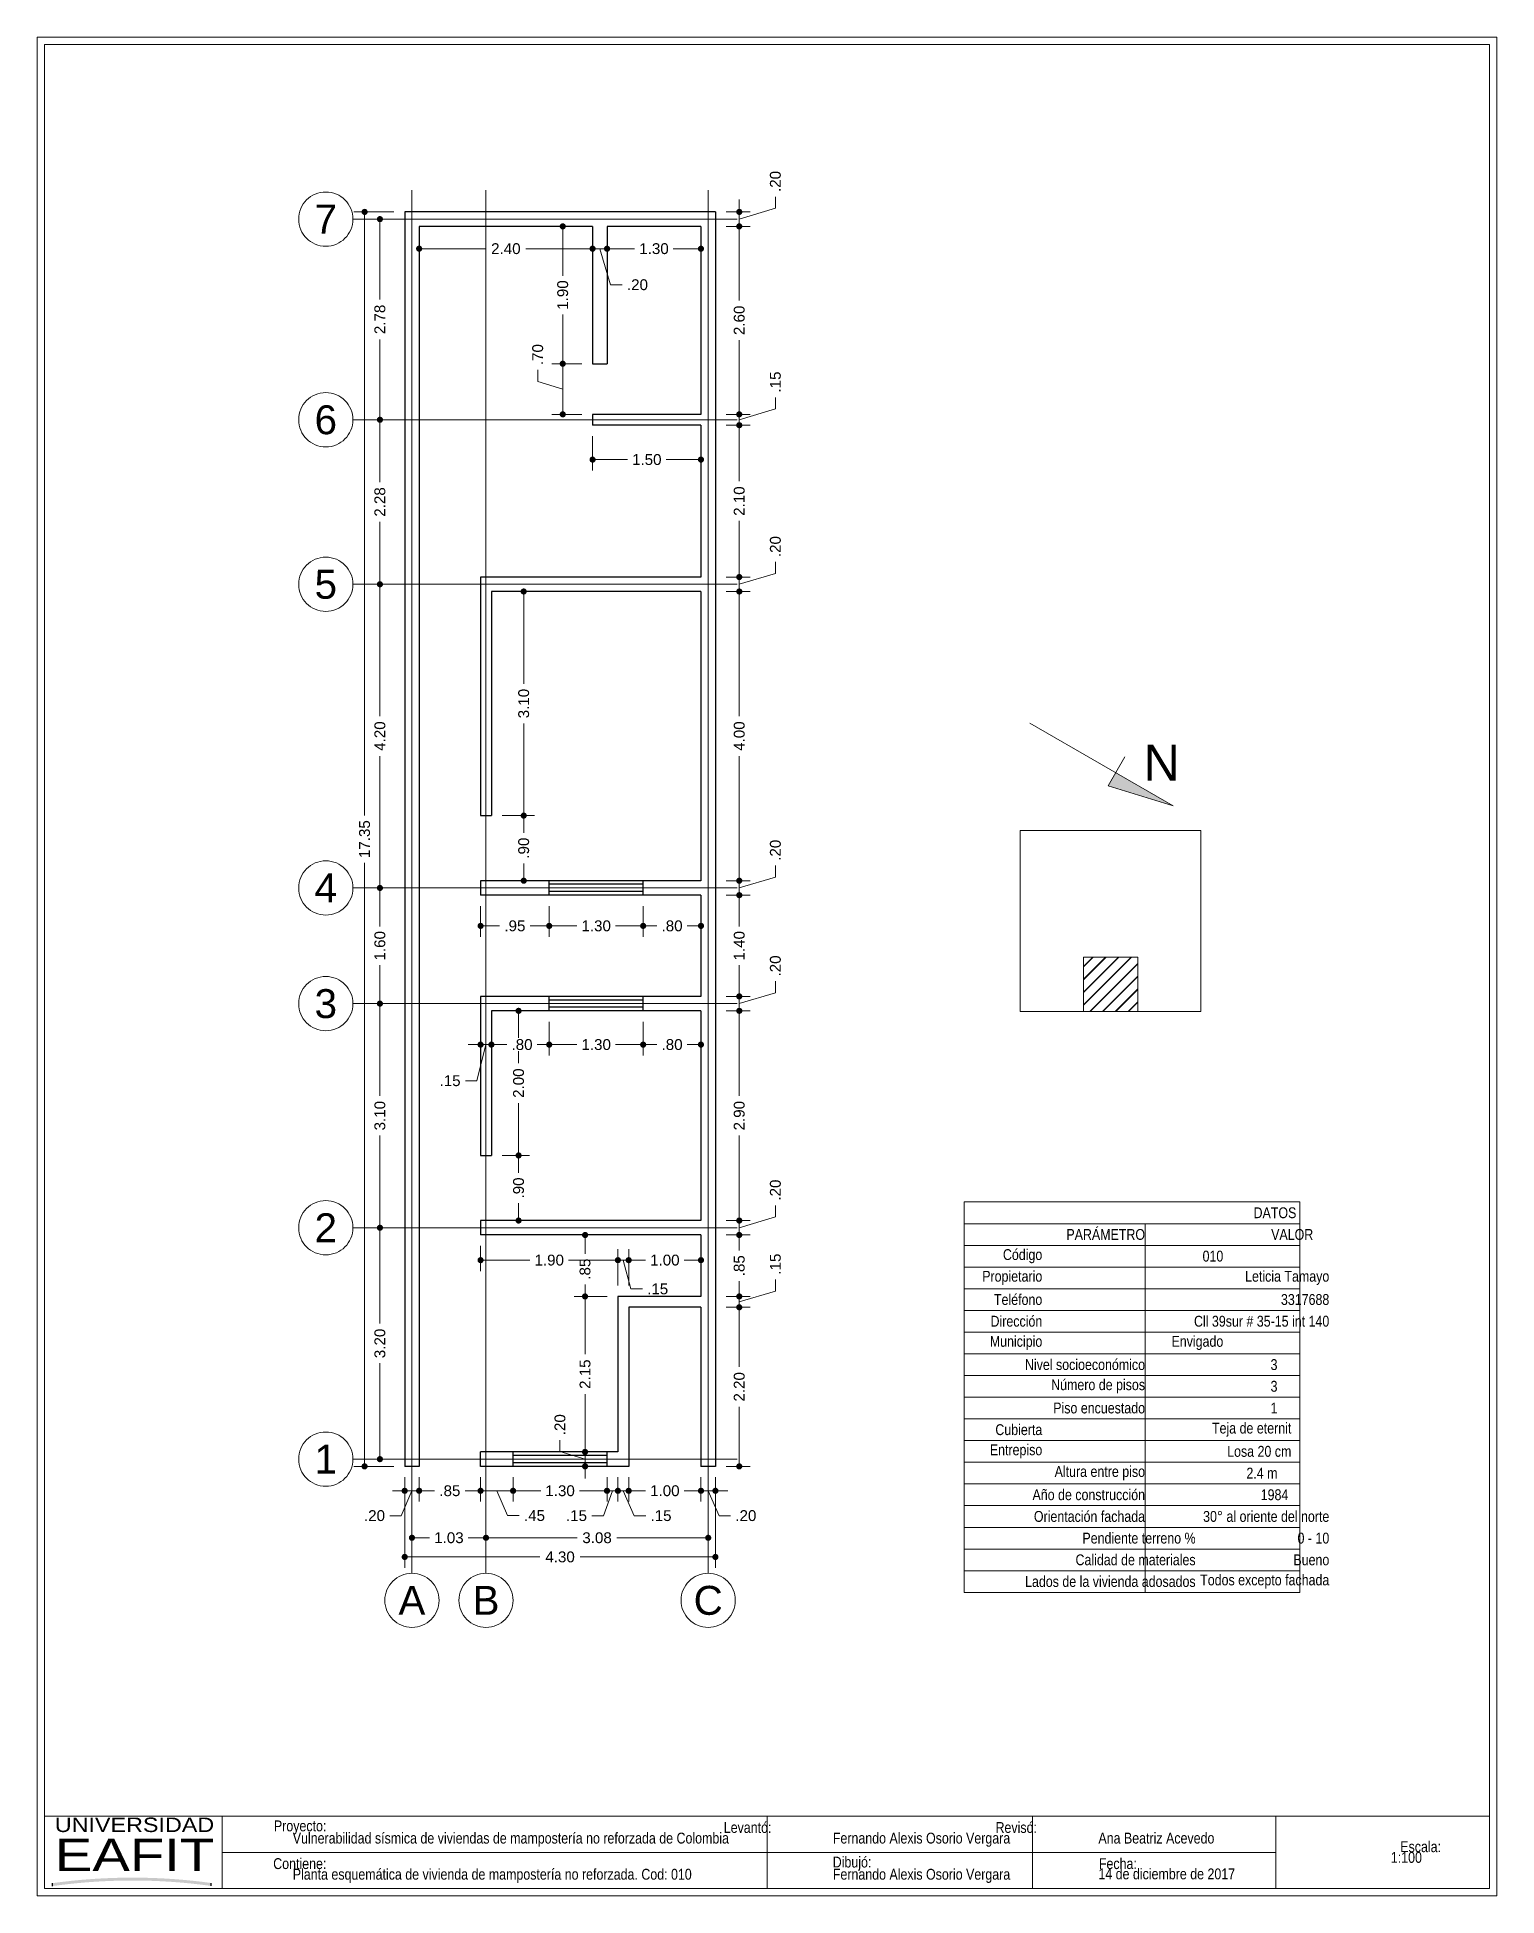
# Paper-space layout 'Layout1' of a CAD drawing. Header units: millimetres. Extents: x 0 to 0.202, y 0 to 0.257.
# The model-space entities are those that its viewports show. They can reach past a viewport. Long polylines and large blocks are cut down to what shows.
import ezdxf
from ezdxf.enums import TextEntityAlignment as Align

# ---------------------------------------------------------------- set-up
doc = ezdxf.new("R2010")
doc.units = ezdxf.units.MM
doc.header["$LTSCALE"] = 0.001
doc.linetypes.add('CENTER2', pattern=[28.575, 19.05, -3.175, 3.175, -3.175])
for name, color, linetype, lineweight in [('Cotas', 7, 'Continuous', 18), ('Ejes', 7, 'CENTER2', 5), ('Muros', 7, 'Continuous', 30), ('Ventanas', 250, 'Continuous', 25)]:
    doc.layers.add(name, color=color, linetype=linetype, lineweight=lineweight)
doc.layers.add('Eafit', color=7, linetype='Continuous', true_color=0x00006b)
doc.layers.add('Viewports', color=7, linetype='Continuous', lineweight=18, plot=False)
doc.styles.add('Eafit', font='ERASBD.TTF')
doc.styles.get("Standard").update_dxf_attribs({"font": 'arial.ttf'})
doc.styles.add('Texto', font='ARIALN.TTF')
doc.dimstyles.new('1-100', dxfattribs={"dimscale": 100, "dimtxt": 0.0015, "dimasz": 0.00085, "dimexe": 0.0015, "dimexo": 0.0015, "dimgap": 0.0008, "dimtad": 0, "dimzin": 4, "dimdsep": 46, "dimtxsty": 'Standard', "dimblk": 'DOT', "dimcen": 0.09, "dimclrd": 256, "dimclre": 256, "dimclrt": 256, "dimadec": 0, "dimazin": 0, "dimtfac": 1, "dimtofl": 0, "dimtmove": 1, "dimatfit": 2, "dimfxl": 0.0015, "dimtfill": 1, "dimtolj": 1, "dimtzin": 4, "dimlwd": -1, "dimlwe": -1, "dimarcsym": 0})

psp = doc.layouts.get("Layout1")

# ---------------------------------------------------------------- texts
at = {"layer": 'Cotas'}
psp.add_text('N', height=0.005, dxfattribs=at).set_placement((0.15594, 0.15711), align=Align.MIDDLE_CENTER)
at = {"layer": 'Cotas', "style": 'Texto'}
for s, p in [('Vulnerabilidad sísmica de viviendas de mampostería no reforzada de Colombia', (0.0357, 0.00762)), ('Fernando Alexis Osorio Vergara', (0.11044, 0.00762)), ('Ana Beatriz Acevedo', (0.14719, 0.00762)), ('1:100', (0.18766, 0.00495)), ('Planta esquemática de vivienda de mampostería no reforzada. Cod: 010', (0.0357, 0.00262)), ('Fernando Alexis Osorio Vergara', (0.11044, 0.00262)), ('14 de diciembre de 2017', (0.14719, 0.00267))]:
    psp.add_text(s, height=0.0015, dxfattribs=at).set_placement(p)
at = {"layer": 'Cotas', "char_height": 0.0015, "attachment_point": 6, "style": 'Texto'}
for s, insert, width in [('DATOS', (0.17458, 0.09485), 0.0476342), ('PARÁMETRO', (0.15364, 0.09185), 0.0250473), ('VALOR', (0.17692, 0.09185), 0.0257008), ('Código', (0.13942, 0.08885), 0.010177), ('010', (0.16447, 0.08885), 0.0101769), ('Propietario', (0.13942, 0.08585), 0.010177), ('Leticia Tamayo', (0.17914, 0.08585), 0.0248539), ('Teléfono', (0.13942, 0.08285), 0.010177), ('3317688', (0.17914, 0.08285), 0.0248539), ('Dirección', (0.13942, 0.07985), 0.010177), ('Cll 39sur # 35-15 int 140', (0.17914, 0.07985), 0.0248539), ('Municipio', (0.13942, 0.07685), 0.010177), ('Envigado', (0.16447, 0.07685), 0.0101769), ('Nivel socioeconómico', (0.15364, 0.07385), 0.0244012), ('3', (0.17197, 0.07385), 0.0176769), ('Número de pisos', (0.15364, 0.07085), 0.0244012), ('3', (0.17197, 0.07085), 0.0176769), ('Piso encuestado', (0.15364, 0.06785), 0.0244012), ('1', (0.17197, 0.06785), 0.0176769), ('Cubierta', (0.13942, 0.06485), 0.010177), ('Teja de eternit', (0.17389, 0.06485), 0.0196039), ('Entrepiso', (0.13942, 0.06185), 0.010177), ('Losa 20 cm', (0.17389, 0.06185), 0.0196039), ('Altura entre piso', (0.15364, 0.05885), 0.0244012), ('2.4 m', (0.17197, 0.05885), 0.0176769), ('Año de construcción', (0.15364, 0.05585), 0.0244012), ('1984', (0.17347, 0.05585), 0.0191769), ('Orientación fachada', (0.15364, 0.05285), 0.0244012), ('30° al oriente del norte', (0.17914, 0.05285), 0.0248539), ('Pendiente terreno %', (0.16064, 0.04985), 0.0313948), ('0 - 10', (0.17914, 0.04985), 0.0248539), ('Calidad de materiales', (0.16064, 0.04685), 0.0313948), ('Bueno', (0.17914, 0.04685), 0.0248539), ('Lados de la vivienda adosados', (0.16064, 0.04385), 0.0313948), ('Todos excepto fachada', (0.17914, 0.04385), 0.0248539), ('Proyecto:', (0.04035, 0.00983), 0.0138629), ('Escala:', (0.1946, 0.00717), 0.0138629), ('Contiene:', (0.04035, 0.00483), 0.0138629), ('Dibujó:', (0.11577, 0.00483), 0.0138629), ('Fecha:', (0.15251, 0.00483), 0.0138629)]:
    psp.add_mtext(s, dxfattribs=dict(at, insert=insert, width=width))
for s, insert in [('Levantó:', (0.10194, 0.00983)), ('Revisó:', (0.13868, 0.00983))]:
    psp.add_mtext(s, dxfattribs=dict(at, insert=insert))

msp = doc.modelspace()

# ---------------------------------------------------------------- texts
at = {"layer": 'Ejes'}
for s, p in [('7', (2567.508, 890.417)), ('6', (2567.508, 887.642)), ('5', (2567.508, 885.367)), ('4', (2567.508, 881.167)), ('3', (2567.508, 879.567)), ('2', (2567.508, 876.467)), ('1', (2567.508, 873.267)), ('A', (2568.7, 871.314)), ('B', (2569.725, 871.314)), ('C', (2572.8, 871.314))]:
    msp.add_text(s, height=0.4, dxfattribs=at).set_placement(p, align=Align.MIDDLE_CENTER)

# ---------------------------------------------------------------- blocks, each defined once
blk = doc.blocks.new('eafit')
at = {"layer": 'Eafit'}
h = blk.add_hatch(color=256, dxfattribs=at)
h.dxf.hatch_style = 1
h.paths.add_polyline_path([(0.00224, 0.0015), (0.00224, 0.00069, -0.069128), (0.04619, 0.00073), (0.04619, 0.00154, 0.06878)])
for p, q in [((0.00224, 0.00069), (0.00224, 0.0015)), ((0.04619, 0.00073), (0.04619, 0.00154))]:
    blk.add_line(p, q, dxfattribs=at)
at = {"layer": 'Eafit', "style": 'Eafit'}
for s, height, width, p, p2 in [('UNIVERSIDAD', 0.004, 1.005949, (0.00288, 0.01564), (0.047, 0.01564)), ('EAFIT', 0.009, 1.061888, (0.00289, 0.00482), (0.04701, 0.00482))]:
    blk.add_text(s, height=height, dxfattribs=dict(at, width=width)).set_placement(p, p2, align=Align.FIT)
blk = doc.blocks.new('_DOT')
at = {"color": 0, "linetype": 'ByBlock'}
blk.add_line((-0.5, 0), (-1, 0), dxfattribs=at)
at = {"color": 0, "linetype": 'ByBlock', "const_width": 0.5}
blk.add_lwpolyline([(-0.25, 0, 1), (0.25, 0, 1)], format="xyb", close=True, dxfattribs=at)
blk = doc.blocks.new('*D4')
at = {"layer": 'Cotas', "transparency": 16777216}
for p, q in [((2568.6, 873.017), (2568.6, 871.764)), ((2572.9, 873.017), (2572.9, 871.764)), ((2568.685, 871.914), (2570.472, 871.914)), ((2572.815, 871.914), (2571.027, 871.914))]:
    blk.add_line(p, q, dxfattribs=at)
at = {"layer": 'Defpoints', "color": 0, "transparency": 16777216}
for p in [(2568.6, 873.167), (2572.9, 873.167), (2572.9, 871.914)]:
    blk.add_point(p, dxfattribs=at)
at = {"layer": 'Cotas', "transparency": 16777216, "xscale": 0.08499999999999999, "yscale": 0.08499999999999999, "zscale": 0.08499999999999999, "rotation": 180}
blk.add_blockref('_DOT', (2568.6, 871.914), dxfattribs=at)
at = {"layer": 'Cotas', "transparency": 16777216, "xscale": 0.08499999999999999, "yscale": 0.08499999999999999, "zscale": 0.08499999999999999}
blk.add_blockref('_DOT', (2572.9, 871.914), dxfattribs=at)
at = {"layer": 'Cotas', "transparency": 16777216, "insert": (2570.75, 871.914), "char_height": 0.15, "attachment_point": 5, "bg_fill": 3, "box_fill_scale": 1.1, "bg_fill_color": 256, "bg_fill_true_color": 13158600, "bg_fill_transparency": 0}
blk.add_mtext('\\A1;4.30', dxfattribs=at)
blk = doc.blocks.new('*D5')
at = {"layer": 'Cotas', "transparency": 16777216}
for p, q in [((2568.7, 873.017), (2568.7, 872.029)), ((2569.725, 873.017), (2569.725, 872.029)), ((2568.785, 872.179), (2568.944, 872.179)), ((2569.64, 872.179), (2569.48, 872.179))]:
    blk.add_line(p, q, dxfattribs=at)
at = {"layer": 'Defpoints', "color": 0, "transparency": 16777216}
for p in [(2568.7, 873.167), (2569.725, 873.167), (2569.725, 872.179)]:
    blk.add_point(p, dxfattribs=at)
at = {"layer": 'Cotas', "transparency": 16777216, "xscale": 0.08499999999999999, "yscale": 0.08499999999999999, "zscale": 0.08499999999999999, "rotation": 180}
blk.add_blockref('_DOT', (2568.7, 872.179), dxfattribs=at)
at = {"layer": 'Cotas', "transparency": 16777216, "xscale": 0.08499999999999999, "yscale": 0.08499999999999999, "zscale": 0.08499999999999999}
blk.add_blockref('_DOT', (2569.725, 872.179), dxfattribs=at)
at = {"layer": 'Cotas', "transparency": 16777216, "insert": (2569.212, 872.179), "char_height": 0.15, "attachment_point": 5, "bg_fill": 3, "box_fill_scale": 1.1, "bg_fill_color": 256, "bg_fill_true_color": 13158600, "bg_fill_transparency": 0}
blk.add_mtext('\\A1;1.03', dxfattribs=at)
blk = doc.blocks.new('*D6')
at = {"layer": 'Cotas', "transparency": 16777216}
for p, q in [((2569.725, 873.017), (2569.725, 872.029)), ((2572.8, 873.017), (2572.8, 872.029)), ((2569.81, 872.179), (2570.987, 872.179)), ((2572.715, 872.179), (2571.537, 872.179))]:
    blk.add_line(p, q, dxfattribs=at)
at = {"layer": 'Defpoints', "color": 0, "transparency": 16777216}
for p in [(2569.725, 873.167), (2572.8, 873.167), (2572.8, 872.179)]:
    blk.add_point(p, dxfattribs=at)
at = {"layer": 'Cotas', "transparency": 16777216, "xscale": 0.08499999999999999, "yscale": 0.08499999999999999, "zscale": 0.08499999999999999, "rotation": 180}
blk.add_blockref('_DOT', (2569.725, 872.179), dxfattribs=at)
at = {"layer": 'Cotas', "transparency": 16777216, "xscale": 0.08499999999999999, "yscale": 0.08499999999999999, "zscale": 0.08499999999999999}
blk.add_blockref('_DOT', (2572.8, 872.179), dxfattribs=at)
at = {"layer": 'Cotas', "transparency": 16777216, "insert": (2571.262, 872.179), "char_height": 0.15, "attachment_point": 5, "bg_fill": 3, "box_fill_scale": 1.1, "bg_fill_color": 256, "bg_fill_true_color": 13158600, "bg_fill_transparency": 0}
blk.add_mtext('\\A1;3.08', dxfattribs=at)
blk = doc.blocks.new('*D7')
at = {"layer": 'Cotas', "transparency": 16777216}
for p, q in [((2568.8, 873.017), (2568.8, 872.679)), ((2569.65, 873.017), (2569.65, 872.679)), ((2568.885, 872.829), (2569.013, 872.829)), ((2569.565, 872.829), (2569.437, 872.829))]:
    blk.add_line(p, q, dxfattribs=at)
at = {"layer": 'Defpoints', "color": 0, "transparency": 16777216}
for p in [(2568.8, 873.167), (2569.65, 873.167), (2569.65, 872.829)]:
    blk.add_point(p, dxfattribs=at)
at = {"layer": 'Cotas', "transparency": 16777216, "xscale": 0.08499999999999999, "yscale": 0.08499999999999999, "zscale": 0.08499999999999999, "rotation": 180}
blk.add_blockref('_DOT', (2568.8, 872.829), dxfattribs=at)
at = {"layer": 'Cotas', "transparency": 16777216, "xscale": 0.08499999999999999, "yscale": 0.08499999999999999, "zscale": 0.08499999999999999}
blk.add_blockref('_DOT', (2569.65, 872.829), dxfattribs=at)
at = {"layer": 'Cotas', "transparency": 16777216, "insert": (2569.225, 872.829), "char_height": 0.15, "attachment_point": 5, "bg_fill": 3, "box_fill_scale": 1.1, "bg_fill_color": 256, "bg_fill_true_color": 13158600, "bg_fill_transparency": 0}
blk.add_mtext('\\A1;.85', dxfattribs=at)
blk = doc.blocks.new('*D8')
at = {"layer": 'Cotas', "transparency": 16777216}
for p, q in [((2569.65, 873.017), (2569.65, 872.679)), ((2570.1, 873.017), (2570.1, 872.679)), ((2569.735, 872.829), (2570.015, 872.829)), ((2569.875, 872.829), (2570.024, 872.486)), ((2570.024, 872.486), (2570.184, 872.486))]:
    blk.add_line(p, q, dxfattribs=at)
at = {"layer": 'Defpoints', "color": 0, "transparency": 16777216}
for p in [(2569.65, 873.167), (2570.1, 873.167), (2570.1, 872.829)]:
    blk.add_point(p, dxfattribs=at)
at = {"layer": 'Cotas', "transparency": 16777216, "xscale": 0.08499999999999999, "yscale": 0.08499999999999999, "zscale": 0.08499999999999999, "rotation": 180}
blk.add_blockref('_DOT', (2569.65, 872.829), dxfattribs=at)
at = {"layer": 'Cotas', "transparency": 16777216, "xscale": 0.08499999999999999, "yscale": 0.08499999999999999, "zscale": 0.08499999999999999}
blk.add_blockref('_DOT', (2570.1, 872.829), dxfattribs=at)
at = {"layer": 'Cotas', "transparency": 16777216, "insert": (2570.396, 872.486), "char_height": 0.15, "attachment_point": 5, "bg_fill": 3, "box_fill_scale": 1.1, "bg_fill_color": 256, "bg_fill_true_color": 13158600, "bg_fill_transparency": 0}
blk.add_mtext('\\A1;.45', dxfattribs=at)
blk = doc.blocks.new('*D9')
at = {"layer": 'Cotas', "transparency": 16777216}
for p, q in [((2570.1, 873.017), (2570.1, 872.679)), ((2571.4, 873.017), (2571.4, 872.679)), ((2570.185, 872.829), (2570.482, 872.829)), ((2571.315, 872.829), (2571.017, 872.829))]:
    blk.add_line(p, q, dxfattribs=at)
at = {"layer": 'Defpoints', "color": 0, "transparency": 16777216}
for p in [(2570.1, 873.167), (2571.4, 873.167), (2571.4, 872.829)]:
    blk.add_point(p, dxfattribs=at)
at = {"layer": 'Cotas', "transparency": 16777216, "xscale": 0.08499999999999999, "yscale": 0.08499999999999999, "zscale": 0.08499999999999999, "rotation": 180}
blk.add_blockref('_DOT', (2570.1, 872.829), dxfattribs=at)
at = {"layer": 'Cotas', "transparency": 16777216, "xscale": 0.08499999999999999, "yscale": 0.08499999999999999, "zscale": 0.08499999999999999}
blk.add_blockref('_DOT', (2571.4, 872.829), dxfattribs=at)
at = {"layer": 'Cotas', "transparency": 16777216, "insert": (2570.75, 872.829), "char_height": 0.15, "attachment_point": 5, "bg_fill": 3, "box_fill_scale": 1.1, "bg_fill_color": 256, "bg_fill_true_color": 13158600, "bg_fill_transparency": 0}
blk.add_mtext('\\A1;1.30', dxfattribs=at)
blk = doc.blocks.new('*D10')
at = {"layer": 'Cotas', "transparency": 16777216}
for p, q in [((2571.55, 873.017), (2571.55, 872.679)), ((2571.7, 873.017), (2571.7, 872.679)), ((2571.465, 872.829), (2571.38, 872.829)), ((2571.55, 872.829), (2571.7, 872.829)), ((2571.625, 872.829), (2571.775, 872.485)), ((2571.785, 872.829), (2571.87, 872.829)), ((2571.775, 872.485), (2571.935, 872.485))]:
    blk.add_line(p, q, dxfattribs=at)
at = {"layer": 'Defpoints', "color": 0, "transparency": 16777216}
for p in [(2571.55, 873.167), (2571.7, 873.167), (2571.7, 872.829)]:
    blk.add_point(p, dxfattribs=at)
at = {"layer": 'Cotas', "transparency": 16777216, "xscale": 0.08499999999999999, "yscale": 0.08499999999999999, "zscale": 0.08499999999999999}
blk.add_blockref('_DOT', (2571.55, 872.829), dxfattribs=at)
at = {"layer": 'Cotas', "transparency": 16777216, "xscale": 0.08499999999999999, "yscale": 0.08499999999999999, "zscale": 0.08499999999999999, "rotation": 180}
blk.add_blockref('_DOT', (2571.7, 872.829), dxfattribs=at)
at = {"layer": 'Cotas', "transparency": 16777216, "insert": (2572.147, 872.485), "char_height": 0.15, "attachment_point": 5, "bg_fill": 3, "box_fill_scale": 1.1, "bg_fill_color": 256, "bg_fill_true_color": 13158600, "bg_fill_transparency": 0}
blk.add_mtext('\\A1;.15', dxfattribs=at)
blk = doc.blocks.new('*D11')
at = {"layer": 'Cotas', "transparency": 16777216}
for p, q in [((2571.7, 873.017), (2571.7, 872.679)), ((2572.7, 873.017), (2572.7, 872.679)), ((2571.785, 872.829), (2571.932, 872.829)), ((2572.615, 872.829), (2572.467, 872.829))]:
    blk.add_line(p, q, dxfattribs=at)
at = {"layer": 'Defpoints', "color": 0, "transparency": 16777216}
for p in [(2571.7, 873.167), (2572.7, 873.167), (2572.7, 872.829)]:
    blk.add_point(p, dxfattribs=at)
at = {"layer": 'Cotas', "transparency": 16777216, "xscale": 0.08499999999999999, "yscale": 0.08499999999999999, "zscale": 0.08499999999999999, "rotation": 180}
blk.add_blockref('_DOT', (2571.7, 872.829), dxfattribs=at)
at = {"layer": 'Cotas', "transparency": 16777216, "xscale": 0.08499999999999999, "yscale": 0.08499999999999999, "zscale": 0.08499999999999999}
blk.add_blockref('_DOT', (2572.7, 872.829), dxfattribs=at)
at = {"layer": 'Cotas', "transparency": 16777216, "insert": (2572.2, 872.829), "char_height": 0.15, "attachment_point": 5, "bg_fill": 3, "box_fill_scale": 1.1, "bg_fill_color": 256, "bg_fill_true_color": 13158600, "bg_fill_transparency": 0}
blk.add_mtext('\\A1;1.00', dxfattribs=at)
blk = doc.blocks.new('*D12')
at = {"layer": 'Cotas', "transparency": 16777216}
for p, q in [((2572.7, 873.017), (2572.7, 872.679)), ((2572.9, 873.017), (2572.9, 872.679)), ((2572.615, 872.829), (2572.53, 872.829)), ((2572.7, 872.829), (2572.9, 872.829)), ((2572.8, 872.829), (2572.95, 872.485)), ((2572.985, 872.829), (2573.07, 872.829)), ((2572.95, 872.485), (2573.11, 872.485))]:
    blk.add_line(p, q, dxfattribs=at)
at = {"layer": 'Defpoints', "color": 0, "transparency": 16777216}
for p in [(2572.7, 873.167), (2572.9, 873.167), (2572.9, 872.829)]:
    blk.add_point(p, dxfattribs=at)
at = {"layer": 'Cotas', "transparency": 16777216, "xscale": 0.08499999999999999, "yscale": 0.08499999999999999, "zscale": 0.08499999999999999}
blk.add_blockref('_DOT', (2572.7, 872.829), dxfattribs=at)
at = {"layer": 'Cotas', "transparency": 16777216, "xscale": 0.08499999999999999, "yscale": 0.08499999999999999, "zscale": 0.08499999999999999, "rotation": 180}
blk.add_blockref('_DOT', (2572.9, 872.829), dxfattribs=at)
at = {"layer": 'Cotas', "transparency": 16777216, "insert": (2573.321, 872.485), "char_height": 0.15, "attachment_point": 5, "bg_fill": 3, "box_fill_scale": 1.1, "bg_fill_color": 256, "bg_fill_true_color": 13158600, "bg_fill_transparency": 0}
blk.add_mtext('\\A1;.20', dxfattribs=at)
blk = doc.blocks.new('*D13')
at = {"layer": 'Cotas', "transparency": 16777216}
for p, q in [((2568.6, 873.017), (2568.6, 872.679)), ((2568.8, 873.017), (2568.8, 872.679)), ((2568.515, 872.829), (2568.43, 872.829)), ((2568.7, 872.829), (2568.553, 872.485)), ((2568.8, 872.829), (2568.6, 872.829)), ((2568.885, 872.829), (2568.97, 872.829)), ((2568.553, 872.485), (2568.393, 872.485))]:
    blk.add_line(p, q, dxfattribs=at)
at = {"layer": 'Defpoints', "color": 0, "transparency": 16777216}
for p in [(2568.6, 873.167), (2568.8, 873.167), (2568.6, 872.829)]:
    blk.add_point(p, dxfattribs=at)
at = {"layer": 'Cotas', "transparency": 16777216, "xscale": 0.08499999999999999, "yscale": 0.08499999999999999, "zscale": 0.08499999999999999}
blk.add_blockref('_DOT', (2568.6, 872.829), dxfattribs=at)
at = {"layer": 'Cotas', "transparency": 16777216, "xscale": 0.08499999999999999, "yscale": 0.08499999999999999, "zscale": 0.08499999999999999, "rotation": 180}
blk.add_blockref('_DOT', (2568.8, 872.829), dxfattribs=at)
at = {"layer": 'Cotas', "transparency": 16777216, "insert": (2568.182, 872.485), "char_height": 0.15, "attachment_point": 5, "bg_fill": 3, "box_fill_scale": 1.1, "bg_fill_color": 256, "bg_fill_true_color": 13158600, "bg_fill_transparency": 0}
blk.add_mtext('\\A1;.20', dxfattribs=at)
blk = doc.blocks.new('*D14')
at = {"layer": 'Cotas', "transparency": 16777216}
for p, q in [((2568.45, 890.517), (2567.895, 890.517)), ((2568.045, 890.432), (2568.045, 882.169)), ((2568.045, 873.252), (2568.045, 881.516)), ((2568.45, 873.167), (2567.895, 873.167))]:
    blk.add_line(p, q, dxfattribs=at)
at = {"layer": 'Defpoints', "color": 0, "transparency": 16777216}
for p in [(2568.045, 890.517), (2568.6, 890.517), (2568.6, 873.167)]:
    blk.add_point(p, dxfattribs=at)
at = {"layer": 'Cotas', "transparency": 16777216, "xscale": 0.08499999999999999, "yscale": 0.08499999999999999, "zscale": 0.08499999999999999}
for p, rotation in [((2568.045, 890.517), 90), ((2568.045, 873.167), 270)]:
    blk.add_blockref('_DOT', p, dxfattribs=dict(at, rotation=rotation))
at = {"layer": 'Cotas', "transparency": 16777216, "insert": (2568.045, 881.842), "char_height": 0.15, "attachment_point": 5, "rotation": 90, "bg_fill": 3, "box_fill_scale": 1.1, "bg_fill_color": 256, "bg_fill_true_color": 13158600, "bg_fill_transparency": 0}
blk.add_mtext('\\A1;17.35', dxfattribs=at)
blk = doc.blocks.new('*D15')
at = {"layer": 'Cotas', "transparency": 16777216}
for p, q in [((2568.45, 876.467), (2568.107, 876.467)), ((2568.257, 876.382), (2568.257, 875.142)), ((2568.257, 873.352), (2568.257, 874.593)), ((2568.45, 873.267), (2568.107, 873.267))]:
    blk.add_line(p, q, dxfattribs=at)
at = {"layer": 'Defpoints', "color": 0, "transparency": 16777216}
for p in [(2568.257, 876.467), (2568.6, 876.467), (2568.6, 873.267)]:
    blk.add_point(p, dxfattribs=at)
at = {"layer": 'Cotas', "transparency": 16777216, "xscale": 0.08499999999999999, "yscale": 0.08499999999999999, "zscale": 0.08499999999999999}
for p, rotation in [((2568.257, 876.467), 90), ((2568.257, 873.267), 270)]:
    blk.add_blockref('_DOT', p, dxfattribs=dict(at, rotation=rotation))
at = {"layer": 'Cotas', "transparency": 16777216, "insert": (2568.257, 874.867), "char_height": 0.15, "attachment_point": 5, "rotation": 90, "bg_fill": 3, "box_fill_scale": 1.1, "bg_fill_color": 256, "bg_fill_true_color": 13158600, "bg_fill_transparency": 0}
blk.add_mtext('\\A1;3.20', dxfattribs=at)
blk = doc.blocks.new('*D16')
at = {"layer": 'Cotas', "transparency": 16777216}
for p, q in [((2568.45, 879.567), (2568.107, 879.567)), ((2568.257, 879.482), (2568.257, 878.292)), ((2568.257, 876.552), (2568.257, 877.743)), ((2568.45, 876.467), (2568.107, 876.467))]:
    blk.add_line(p, q, dxfattribs=at)
at = {"layer": 'Defpoints', "color": 0, "transparency": 16777216}
for p in [(2568.257, 879.567), (2568.6, 879.567), (2568.6, 876.467)]:
    blk.add_point(p, dxfattribs=at)
at = {"layer": 'Cotas', "transparency": 16777216, "xscale": 0.08499999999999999, "yscale": 0.08499999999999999, "zscale": 0.08499999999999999}
for p, rotation in [((2568.257, 879.567), 90), ((2568.257, 876.467), 270)]:
    blk.add_blockref('_DOT', p, dxfattribs=dict(at, rotation=rotation))
at = {"layer": 'Cotas', "transparency": 16777216, "insert": (2568.257, 878.017), "char_height": 0.15, "attachment_point": 5, "rotation": 90, "bg_fill": 3, "box_fill_scale": 1.1, "bg_fill_color": 256, "bg_fill_true_color": 13158600, "bg_fill_transparency": 0}
blk.add_mtext('\\A1;3.10', dxfattribs=at)
blk = doc.blocks.new('*D17')
at = {"layer": 'Cotas', "transparency": 16777216}
for p, q in [((2568.45, 881.167), (2568.107, 881.167)), ((2568.257, 881.082), (2568.257, 880.635)), ((2568.257, 879.652), (2568.257, 880.1)), ((2568.45, 879.567), (2568.107, 879.567))]:
    blk.add_line(p, q, dxfattribs=at)
at = {"layer": 'Defpoints', "color": 0, "transparency": 16777216}
for p in [(2568.257, 881.167), (2568.6, 881.167), (2568.6, 879.567)]:
    blk.add_point(p, dxfattribs=at)
at = {"layer": 'Cotas', "transparency": 16777216, "xscale": 0.08499999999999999, "yscale": 0.08499999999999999, "zscale": 0.08499999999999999}
for p, rotation in [((2568.257, 881.167), 90), ((2568.257, 879.567), 270)]:
    blk.add_blockref('_DOT', p, dxfattribs=dict(at, rotation=rotation))
at = {"layer": 'Cotas', "transparency": 16777216, "insert": (2568.257, 880.367), "char_height": 0.15, "attachment_point": 5, "rotation": 90, "bg_fill": 3, "box_fill_scale": 1.1, "bg_fill_color": 256, "bg_fill_true_color": 13158600, "bg_fill_transparency": 0}
blk.add_mtext('\\A1;1.60', dxfattribs=at)
blk = doc.blocks.new('*D18')
at = {"layer": 'Cotas', "transparency": 16777216}
for p, q in [((2568.45, 885.367), (2568.107, 885.367)), ((2568.257, 885.282), (2568.257, 883.545)), ((2568.257, 881.252), (2568.257, 882.99)), ((2568.45, 881.167), (2568.107, 881.167))]:
    blk.add_line(p, q, dxfattribs=at)
at = {"layer": 'Defpoints', "color": 0, "transparency": 16777216}
for p in [(2568.257, 885.367), (2568.6, 885.367), (2568.6, 881.167)]:
    blk.add_point(p, dxfattribs=at)
at = {"layer": 'Cotas', "transparency": 16777216, "xscale": 0.08499999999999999, "yscale": 0.08499999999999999, "zscale": 0.08499999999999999}
for p, rotation in [((2568.257, 885.367), 90), ((2568.257, 881.167), 270)]:
    blk.add_blockref('_DOT', p, dxfattribs=dict(at, rotation=rotation))
at = {"layer": 'Cotas', "transparency": 16777216, "insert": (2568.257, 883.267), "char_height": 0.15, "attachment_point": 5, "rotation": 90, "bg_fill": 3, "box_fill_scale": 1.1, "bg_fill_color": 256, "bg_fill_true_color": 13158600, "bg_fill_transparency": 0}
blk.add_mtext('\\A1;4.20', dxfattribs=at)
blk = doc.blocks.new('*D19')
at = {"layer": 'Cotas', "transparency": 16777216}
for p, q in [((2568.45, 887.642), (2568.107, 887.642)), ((2568.257, 887.557), (2568.257, 886.781)), ((2568.257, 885.452), (2568.257, 886.229)), ((2568.45, 885.367), (2568.107, 885.367))]:
    blk.add_line(p, q, dxfattribs=at)
at = {"layer": 'Defpoints', "color": 0, "transparency": 16777216}
for p in [(2568.257, 887.642), (2568.6, 887.642), (2568.6, 885.367)]:
    blk.add_point(p, dxfattribs=at)
at = {"layer": 'Cotas', "transparency": 16777216, "xscale": 0.08499999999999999, "yscale": 0.08499999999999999, "zscale": 0.08499999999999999}
for p, rotation in [((2568.257, 887.642), 90), ((2568.257, 885.367), 270)]:
    blk.add_blockref('_DOT', p, dxfattribs=dict(at, rotation=rotation))
at = {"layer": 'Cotas', "transparency": 16777216, "insert": (2568.257, 886.505), "char_height": 0.15, "attachment_point": 5, "rotation": 90, "bg_fill": 3, "box_fill_scale": 1.1, "bg_fill_color": 256, "bg_fill_true_color": 13158600, "bg_fill_transparency": 0}
blk.add_mtext('\\A1;2.28', dxfattribs=at)
blk = doc.blocks.new('*D20')
at = {"layer": 'Cotas', "transparency": 16777216}
for p, q in [((2568.45, 890.417), (2568.107, 890.417)), ((2568.257, 890.332), (2568.257, 889.306)), ((2568.257, 887.727), (2568.257, 888.754)), ((2568.45, 887.642), (2568.107, 887.642))]:
    blk.add_line(p, q, dxfattribs=at)
at = {"layer": 'Defpoints', "color": 0, "transparency": 16777216}
for p in [(2568.257, 890.417), (2568.6, 890.417), (2568.6, 887.642)]:
    blk.add_point(p, dxfattribs=at)
at = {"layer": 'Cotas', "transparency": 16777216, "xscale": 0.08499999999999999, "yscale": 0.08499999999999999, "zscale": 0.08499999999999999}
for p, rotation in [((2568.257, 890.417), 90), ((2568.257, 887.642), 270)]:
    blk.add_blockref('_DOT', p, dxfattribs=dict(at, rotation=rotation))
at = {"layer": 'Cotas', "transparency": 16777216, "insert": (2568.257, 889.03), "char_height": 0.15, "attachment_point": 5, "rotation": 90, "bg_fill": 3, "box_fill_scale": 1.1, "bg_fill_color": 256, "bg_fill_true_color": 13158600, "bg_fill_transparency": 0}
blk.add_mtext('\\A1;2.78', dxfattribs=at)
blk = doc.blocks.new('*D21')
at = {"layer": 'Cotas', "transparency": 16777216}
for p, q in [((2573.05, 875.367), (2573.38, 875.367)), ((2573.23, 875.282), (2573.23, 874.543)), ((2573.23, 873.252), (2573.23, 873.992)), ((2573.05, 873.167), (2573.38, 873.167))]:
    blk.add_line(p, q, dxfattribs=at)
at = {"layer": 'Defpoints', "color": 0, "transparency": 16777216}
for p in [(2572.9, 875.367), (2573.23, 875.367), (2572.9, 873.167)]:
    blk.add_point(p, dxfattribs=at)
at = {"layer": 'Cotas', "transparency": 16777216, "xscale": 0.08499999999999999, "yscale": 0.08499999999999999, "zscale": 0.08499999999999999}
for p, rotation in [((2573.23, 875.367), 90), ((2573.23, 873.167), 270)]:
    blk.add_blockref('_DOT', p, dxfattribs=dict(at, rotation=rotation))
at = {"layer": 'Cotas', "transparency": 16777216, "insert": (2573.23, 874.267), "char_height": 0.15, "attachment_point": 5, "rotation": 90, "bg_fill": 3, "box_fill_scale": 1.1, "bg_fill_color": 256, "bg_fill_true_color": 13158600, "bg_fill_transparency": 0}
blk.add_mtext('\\A1;2.20', dxfattribs=at)
blk = doc.blocks.new('*D22')
at = {"layer": 'Cotas', "transparency": 16777216}
for p, q in [((2573.23, 875.602), (2573.23, 875.687)), ((2573.23, 875.442), (2573.73, 875.592)), ((2573.73, 875.592), (2573.73, 875.752)), ((2573.05, 875.517), (2573.38, 875.517)), ((2573.05, 875.367), (2573.38, 875.367)), ((2573.23, 875.367), (2573.23, 875.517)), ((2573.23, 875.282), (2573.23, 875.197))]:
    blk.add_line(p, q, dxfattribs=at)
at = {"layer": 'Defpoints', "color": 0, "transparency": 16777216}
for p in [(2572.9, 875.517), (2572.9, 875.367), (2573.23, 875.517)]:
    blk.add_point(p, dxfattribs=at)
at = {"layer": 'Cotas', "transparency": 16777216, "xscale": 0.08499999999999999, "yscale": 0.08499999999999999, "zscale": 0.08499999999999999}
for p, rotation in [((2573.23, 875.517), 270), ((2573.23, 875.367), 90)]:
    blk.add_blockref('_DOT', p, dxfattribs=dict(at, rotation=rotation))
at = {"layer": 'Cotas', "transparency": 16777216, "insert": (2573.73, 875.964), "char_height": 0.15, "attachment_point": 5, "rotation": 90, "bg_fill": 3, "box_fill_scale": 1.1, "bg_fill_color": 256, "bg_fill_true_color": 13158600, "bg_fill_transparency": 0}
blk.add_mtext('\\A1;.15', dxfattribs=at)
blk = doc.blocks.new('*D23')
at = {"layer": 'Cotas', "transparency": 16777216}
for p, q in [((2573.05, 876.367), (2573.38, 876.367)), ((2573.23, 876.282), (2573.23, 876.154)), ((2573.23, 875.602), (2573.23, 875.73)), ((2573.05, 875.517), (2573.38, 875.517))]:
    blk.add_line(p, q, dxfattribs=at)
at = {"layer": 'Defpoints', "color": 0, "transparency": 16777216}
for p in [(2572.9, 876.367), (2573.23, 876.367), (2572.9, 875.517)]:
    blk.add_point(p, dxfattribs=at)
at = {"layer": 'Cotas', "transparency": 16777216, "xscale": 0.08499999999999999, "yscale": 0.08499999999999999, "zscale": 0.08499999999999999}
for p, rotation in [((2573.23, 876.367), 90), ((2573.23, 875.517), 270)]:
    blk.add_blockref('_DOT', p, dxfattribs=dict(at, rotation=rotation))
at = {"layer": 'Cotas', "transparency": 16777216, "insert": (2573.23, 875.942), "char_height": 0.15, "attachment_point": 5, "rotation": 90, "bg_fill": 3, "box_fill_scale": 1.1, "bg_fill_color": 256, "bg_fill_true_color": 13158600, "bg_fill_transparency": 0}
blk.add_mtext('\\A1;.85', dxfattribs=at)
blk = doc.blocks.new('*D24')
at = {"layer": 'Cotas', "transparency": 16777216}
for p, q in [((2573.23, 876.652), (2573.23, 876.737)), ((2573.23, 876.467), (2573.73, 876.617)), ((2573.73, 876.617), (2573.73, 876.777)), ((2573.05, 876.567), (2573.38, 876.567)), ((2573.05, 876.367), (2573.38, 876.367)), ((2573.23, 876.367), (2573.23, 876.567)), ((2573.23, 876.282), (2573.23, 876.197))]:
    blk.add_line(p, q, dxfattribs=at)
at = {"layer": 'Defpoints', "color": 0, "transparency": 16777216}
for p in [(2572.9, 876.567), (2572.9, 876.367), (2573.23, 876.567)]:
    blk.add_point(p, dxfattribs=at)
at = {"layer": 'Cotas', "transparency": 16777216, "xscale": 0.08499999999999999, "yscale": 0.08499999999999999, "zscale": 0.08499999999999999}
for p, rotation in [((2573.23, 876.567), 270), ((2573.23, 876.367), 90)]:
    blk.add_blockref('_DOT', p, dxfattribs=dict(at, rotation=rotation))
at = {"layer": 'Cotas', "transparency": 16777216, "insert": (2573.73, 876.988), "char_height": 0.15, "attachment_point": 5, "rotation": 90, "bg_fill": 3, "box_fill_scale": 1.1, "bg_fill_color": 256, "bg_fill_true_color": 13158600, "bg_fill_transparency": 0}
blk.add_mtext('\\A1;.20', dxfattribs=at)
blk = doc.blocks.new('*D25')
at = {"layer": 'Cotas', "transparency": 16777216}
for p, q in [((2573.05, 879.467), (2573.38, 879.467)), ((2573.23, 879.382), (2573.23, 878.293)), ((2573.23, 876.652), (2573.23, 877.742)), ((2573.05, 876.567), (2573.38, 876.567))]:
    blk.add_line(p, q, dxfattribs=at)
at = {"layer": 'Defpoints', "color": 0, "transparency": 16777216}
for p in [(2572.9, 879.467), (2573.23, 879.467), (2572.9, 876.567)]:
    blk.add_point(p, dxfattribs=at)
at = {"layer": 'Cotas', "transparency": 16777216, "xscale": 0.08499999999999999, "yscale": 0.08499999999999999, "zscale": 0.08499999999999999}
for p, rotation in [((2573.23, 879.467), 90), ((2573.23, 876.567), 270)]:
    blk.add_blockref('_DOT', p, dxfattribs=dict(at, rotation=rotation))
at = {"layer": 'Cotas', "transparency": 16777216, "insert": (2573.23, 878.017), "char_height": 0.15, "attachment_point": 5, "rotation": 90, "bg_fill": 3, "box_fill_scale": 1.1, "bg_fill_color": 256, "bg_fill_true_color": 13158600, "bg_fill_transparency": 0}
blk.add_mtext('\\A1;2.90', dxfattribs=at)
blk = doc.blocks.new('*D26')
at = {"layer": 'Cotas', "transparency": 16777216}
for p, q in [((2573.23, 879.752), (2573.23, 879.837)), ((2573.23, 879.567), (2573.73, 879.717)), ((2573.73, 879.717), (2573.73, 879.877)), ((2573.05, 879.667), (2573.38, 879.667)), ((2573.05, 879.467), (2573.38, 879.467)), ((2573.23, 879.467), (2573.23, 879.667)), ((2573.23, 879.382), (2573.23, 879.297))]:
    blk.add_line(p, q, dxfattribs=at)
at = {"layer": 'Defpoints', "color": 0, "transparency": 16777216}
for p in [(2572.9, 879.667), (2572.9, 879.467), (2573.23, 879.667)]:
    blk.add_point(p, dxfattribs=at)
at = {"layer": 'Cotas', "transparency": 16777216, "xscale": 0.08499999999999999, "yscale": 0.08499999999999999, "zscale": 0.08499999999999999}
for p, rotation in [((2573.23, 879.667), 270), ((2573.23, 879.467), 90)]:
    blk.add_blockref('_DOT', p, dxfattribs=dict(at, rotation=rotation))
at = {"layer": 'Cotas', "transparency": 16777216, "insert": (2573.73, 880.088), "char_height": 0.15, "attachment_point": 5, "rotation": 90, "bg_fill": 3, "box_fill_scale": 1.1, "bg_fill_color": 256, "bg_fill_true_color": 13158600, "bg_fill_transparency": 0}
blk.add_mtext('\\A1;.20', dxfattribs=at)
blk = doc.blocks.new('*D27')
at = {"layer": 'Cotas', "transparency": 16777216}
for p, q in [((2573.05, 881.067), (2573.38, 881.067)), ((2573.23, 880.982), (2573.23, 880.635)), ((2573.23, 879.752), (2573.23, 880.1)), ((2573.05, 879.667), (2573.38, 879.667))]:
    blk.add_line(p, q, dxfattribs=at)
at = {"layer": 'Defpoints', "color": 0, "transparency": 16777216}
for p in [(2572.9, 881.067), (2573.23, 881.067), (2572.9, 879.667)]:
    blk.add_point(p, dxfattribs=at)
at = {"layer": 'Cotas', "transparency": 16777216, "xscale": 0.08499999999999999, "yscale": 0.08499999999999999, "zscale": 0.08499999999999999}
for p, rotation in [((2573.23, 881.067), 90), ((2573.23, 879.667), 270)]:
    blk.add_blockref('_DOT', p, dxfattribs=dict(at, rotation=rotation))
at = {"layer": 'Cotas', "transparency": 16777216, "insert": (2573.23, 880.367), "char_height": 0.15, "attachment_point": 5, "rotation": 90, "bg_fill": 3, "box_fill_scale": 1.1, "bg_fill_color": 256, "bg_fill_true_color": 13158600, "bg_fill_transparency": 0}
blk.add_mtext('\\A1;1.40', dxfattribs=at)
blk = doc.blocks.new('*D28')
at = {"layer": 'Cotas', "transparency": 16777216}
for p, q in [((2573.73, 881.317), (2573.73, 881.477)), ((2573.05, 881.267), (2573.38, 881.267)), ((2573.23, 881.352), (2573.23, 881.437)), ((2573.23, 881.167), (2573.73, 881.317)), ((2573.23, 881.067), (2573.23, 881.267)), ((2573.05, 881.067), (2573.38, 881.067)), ((2573.23, 880.982), (2573.23, 880.897))]:
    blk.add_line(p, q, dxfattribs=at)
at = {"layer": 'Defpoints', "color": 0, "transparency": 16777216}
for p in [(2572.9, 881.267), (2573.23, 881.267), (2572.9, 881.067)]:
    blk.add_point(p, dxfattribs=at)
at = {"layer": 'Cotas', "transparency": 16777216, "xscale": 0.08499999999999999, "yscale": 0.08499999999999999, "zscale": 0.08499999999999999}
for p, rotation in [((2573.23, 881.267), 270), ((2573.23, 881.067), 90)]:
    blk.add_blockref('_DOT', p, dxfattribs=dict(at, rotation=rotation))
at = {"layer": 'Cotas', "transparency": 16777216, "insert": (2573.73, 881.688), "char_height": 0.15, "attachment_point": 5, "rotation": 90, "bg_fill": 3, "box_fill_scale": 1.1, "bg_fill_color": 256, "bg_fill_true_color": 13158600, "bg_fill_transparency": 0}
blk.add_mtext('\\A1;.20', dxfattribs=at)
blk = doc.blocks.new('*D29')
at = {"layer": 'Cotas', "transparency": 16777216}
for p, q in [((2573.05, 885.267), (2573.38, 885.267)), ((2573.23, 885.182), (2573.23, 883.545)), ((2573.23, 881.352), (2573.23, 882.99)), ((2573.05, 881.267), (2573.38, 881.267))]:
    blk.add_line(p, q, dxfattribs=at)
at = {"layer": 'Defpoints', "color": 0, "transparency": 16777216}
for p in [(2572.9, 885.267), (2573.23, 885.267), (2572.9, 881.267)]:
    blk.add_point(p, dxfattribs=at)
at = {"layer": 'Cotas', "transparency": 16777216, "xscale": 0.08499999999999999, "yscale": 0.08499999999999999, "zscale": 0.08499999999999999}
for p, rotation in [((2573.23, 885.267), 90), ((2573.23, 881.267), 270)]:
    blk.add_blockref('_DOT', p, dxfattribs=dict(at, rotation=rotation))
at = {"layer": 'Cotas', "transparency": 16777216, "insert": (2573.23, 883.267), "char_height": 0.15, "attachment_point": 5, "rotation": 90, "bg_fill": 3, "box_fill_scale": 1.1, "bg_fill_color": 256, "bg_fill_true_color": 13158600, "bg_fill_transparency": 0}
blk.add_mtext('\\A1;4.00', dxfattribs=at)
blk = doc.blocks.new('*D30')
at = {"layer": 'Cotas', "transparency": 16777216}
for p, q in [((2573.23, 885.552), (2573.23, 885.637)), ((2573.73, 885.517), (2573.73, 885.677)), ((2573.05, 885.467), (2573.38, 885.467)), ((2573.23, 885.367), (2573.73, 885.517)), ((2573.23, 885.267), (2573.23, 885.467)), ((2573.05, 885.267), (2573.38, 885.267)), ((2573.23, 885.182), (2573.23, 885.097))]:
    blk.add_line(p, q, dxfattribs=at)
at = {"layer": 'Defpoints', "color": 0, "transparency": 16777216}
for p in [(2572.9, 885.467), (2573.23, 885.467), (2572.9, 885.267)]:
    blk.add_point(p, dxfattribs=at)
at = {"layer": 'Cotas', "transparency": 16777216, "xscale": 0.08499999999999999, "yscale": 0.08499999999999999, "zscale": 0.08499999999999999}
for p, rotation in [((2573.23, 885.467), 270), ((2573.23, 885.267), 90)]:
    blk.add_blockref('_DOT', p, dxfattribs=dict(at, rotation=rotation))
at = {"layer": 'Cotas', "transparency": 16777216, "insert": (2573.73, 885.888), "char_height": 0.15, "attachment_point": 5, "rotation": 90, "bg_fill": 3, "box_fill_scale": 1.1, "bg_fill_color": 256, "bg_fill_true_color": 13158600, "bg_fill_transparency": 0}
blk.add_mtext('\\A1;.20', dxfattribs=at)
blk = doc.blocks.new('*D31')
at = {"layer": 'Cotas', "transparency": 16777216}
for p, q in [((2573.05, 887.567), (2573.38, 887.567)), ((2573.23, 887.482), (2573.23, 886.793)), ((2573.23, 885.552), (2573.23, 886.242)), ((2573.05, 885.467), (2573.38, 885.467))]:
    blk.add_line(p, q, dxfattribs=at)
at = {"layer": 'Defpoints', "color": 0, "transparency": 16777216}
for p in [(2572.9, 887.567), (2573.23, 887.567), (2572.9, 885.467)]:
    blk.add_point(p, dxfattribs=at)
at = {"layer": 'Cotas', "transparency": 16777216, "xscale": 0.08499999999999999, "yscale": 0.08499999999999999, "zscale": 0.08499999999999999}
for p, rotation in [((2573.23, 887.567), 90), ((2573.23, 885.467), 270)]:
    blk.add_blockref('_DOT', p, dxfattribs=dict(at, rotation=rotation))
at = {"layer": 'Cotas', "transparency": 16777216, "insert": (2573.23, 886.517), "char_height": 0.15, "attachment_point": 5, "rotation": 90, "bg_fill": 3, "box_fill_scale": 1.1, "bg_fill_color": 256, "bg_fill_true_color": 13158600, "bg_fill_transparency": 0}
blk.add_mtext('\\A1;2.10', dxfattribs=at)
blk = doc.blocks.new('*D32')
at = {"layer": 'Cotas', "transparency": 16777216}
for p, q in [((2573.73, 887.792), (2573.73, 887.952)), ((2573.05, 887.717), (2573.38, 887.717)), ((2573.23, 887.802), (2573.23, 887.887)), ((2573.23, 887.642), (2573.73, 887.792)), ((2573.23, 887.567), (2573.23, 887.717)), ((2573.05, 887.567), (2573.38, 887.567)), ((2573.23, 887.482), (2573.23, 887.397))]:
    blk.add_line(p, q, dxfattribs=at)
at = {"layer": 'Defpoints', "color": 0, "transparency": 16777216}
for p in [(2572.9, 887.717), (2573.23, 887.717), (2572.9, 887.567)]:
    blk.add_point(p, dxfattribs=at)
at = {"layer": 'Cotas', "transparency": 16777216, "xscale": 0.08499999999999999, "yscale": 0.08499999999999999, "zscale": 0.08499999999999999}
for p, rotation in [((2573.23, 887.717), 270), ((2573.23, 887.567), 90)]:
    blk.add_blockref('_DOT', p, dxfattribs=dict(at, rotation=rotation))
at = {"layer": 'Cotas', "transparency": 16777216, "insert": (2573.73, 888.164), "char_height": 0.15, "attachment_point": 5, "rotation": 90, "bg_fill": 3, "box_fill_scale": 1.1, "bg_fill_color": 256, "bg_fill_true_color": 13158600, "bg_fill_transparency": 0}
blk.add_mtext('\\A1;.15', dxfattribs=at)
blk = doc.blocks.new('*D33')
at = {"layer": 'Cotas', "transparency": 16777216}
for p, q in [((2573.05, 890.317), (2573.38, 890.317)), ((2573.23, 890.232), (2573.23, 889.293)), ((2573.23, 887.802), (2573.23, 888.742)), ((2573.05, 887.717), (2573.38, 887.717))]:
    blk.add_line(p, q, dxfattribs=at)
at = {"layer": 'Defpoints', "color": 0, "transparency": 16777216}
for p in [(2572.9, 890.317), (2573.23, 890.317), (2572.9, 887.717)]:
    blk.add_point(p, dxfattribs=at)
at = {"layer": 'Cotas', "transparency": 16777216, "xscale": 0.08499999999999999, "yscale": 0.08499999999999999, "zscale": 0.08499999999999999}
for p, rotation in [((2573.23, 890.317), 90), ((2573.23, 887.717), 270)]:
    blk.add_blockref('_DOT', p, dxfattribs=dict(at, rotation=rotation))
at = {"layer": 'Cotas', "transparency": 16777216, "insert": (2573.23, 889.017), "char_height": 0.15, "attachment_point": 5, "rotation": 90, "bg_fill": 3, "box_fill_scale": 1.1, "bg_fill_color": 256, "bg_fill_true_color": 13158600, "bg_fill_transparency": 0}
blk.add_mtext('\\A1;2.60', dxfattribs=at)
blk = doc.blocks.new('*D34')
at = {"layer": 'Cotas', "transparency": 16777216}
for p, q in [((2573.73, 890.567), (2573.73, 890.727)), ((2573.05, 890.517), (2573.38, 890.517)), ((2573.23, 890.602), (2573.23, 890.687)), ((2573.23, 890.417), (2573.73, 890.567)), ((2573.23, 890.317), (2573.23, 890.517)), ((2573.05, 890.317), (2573.38, 890.317)), ((2573.23, 890.232), (2573.23, 890.147))]:
    blk.add_line(p, q, dxfattribs=at)
at = {"layer": 'Defpoints', "color": 0, "transparency": 16777216}
for p in [(2572.9, 890.517), (2573.23, 890.517), (2572.9, 890.317)]:
    blk.add_point(p, dxfattribs=at)
at = {"layer": 'Cotas', "transparency": 16777216, "xscale": 0.08499999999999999, "yscale": 0.08499999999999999, "zscale": 0.08499999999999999}
for p, rotation in [((2573.23, 890.517), 270), ((2573.23, 890.317), 90)]:
    blk.add_blockref('_DOT', p, dxfattribs=dict(at, rotation=rotation))
at = {"layer": 'Cotas', "transparency": 16777216, "insert": (2573.73, 890.938), "char_height": 0.15, "attachment_point": 5, "rotation": 90, "bg_fill": 3, "box_fill_scale": 1.1, "bg_fill_color": 256, "bg_fill_true_color": 13158600, "bg_fill_transparency": 0}
blk.add_mtext('\\A1;.20', dxfattribs=at)
blk = doc.blocks.new('*D35')
at = {"layer": 'Cotas', "transparency": 16777216}
for p, q in [((2568.8, 890.167), (2568.8, 889.858)), ((2568.885, 890.008), (2569.724, 890.008)), ((2571.115, 890.008), (2570.276, 890.008)), ((2571.2, 890.167), (2571.2, 889.858))]:
    blk.add_line(p, q, dxfattribs=at)
at = {"layer": 'Defpoints', "color": 0, "transparency": 16777216}
for p in [(2568.8, 890.317), (2571.2, 890.317), (2571.2, 890.008)]:
    blk.add_point(p, dxfattribs=at)
at = {"layer": 'Cotas', "transparency": 16777216, "xscale": 0.08499999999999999, "yscale": 0.08499999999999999, "zscale": 0.08499999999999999, "rotation": 180}
blk.add_blockref('_DOT', (2568.8, 890.008), dxfattribs=at)
at = {"layer": 'Cotas', "transparency": 16777216, "xscale": 0.08499999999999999, "yscale": 0.08499999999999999, "zscale": 0.08499999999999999}
blk.add_blockref('_DOT', (2571.2, 890.008), dxfattribs=at)
at = {"layer": 'Cotas', "transparency": 16777216, "insert": (2570, 890.008), "char_height": 0.15, "attachment_point": 5, "bg_fill": 3, "box_fill_scale": 1.1, "bg_fill_color": 256, "bg_fill_true_color": 13158600, "bg_fill_transparency": 0}
blk.add_mtext('\\A1;2.40', dxfattribs=at)
blk = doc.blocks.new('*D36')
at = {"layer": 'Cotas', "transparency": 16777216}
for p, q in [((2571.115, 890.008), (2571.03, 890.008)), ((2571.2, 890.167), (2571.2, 889.858)), ((2571.2, 890.008), (2571.4, 890.008)), ((2571.3, 890.008), (2571.45, 889.509)), ((2571.4, 890.167), (2571.4, 889.858)), ((2571.485, 890.008), (2571.57, 890.008)), ((2571.45, 889.509), (2571.61, 889.509))]:
    blk.add_line(p, q, dxfattribs=at)
at = {"layer": 'Defpoints', "color": 0, "transparency": 16777216}
for p in [(2571.2, 890.317), (2571.4, 890.317), (2571.4, 890.008)]:
    blk.add_point(p, dxfattribs=at)
at = {"layer": 'Cotas', "transparency": 16777216, "xscale": 0.08499999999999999, "yscale": 0.08499999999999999, "zscale": 0.08499999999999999}
blk.add_blockref('_DOT', (2571.2, 890.008), dxfattribs=at)
at = {"layer": 'Cotas', "transparency": 16777216, "xscale": 0.08499999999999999, "yscale": 0.08499999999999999, "zscale": 0.08499999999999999, "rotation": 180}
blk.add_blockref('_DOT', (2571.4, 890.008), dxfattribs=at)
at = {"layer": 'Cotas', "transparency": 16777216, "insert": (2571.821, 889.509), "char_height": 0.15, "attachment_point": 5, "bg_fill": 3, "box_fill_scale": 1.1, "bg_fill_color": 256, "bg_fill_true_color": 13158600, "bg_fill_transparency": 0}
blk.add_mtext('\\A1;.20', dxfattribs=at)
blk = doc.blocks.new('*D37')
at = {"layer": 'Cotas', "transparency": 16777216}
for p, q in [((2571.4, 890.167), (2571.4, 889.858)), ((2571.485, 890.008), (2571.782, 890.008)), ((2572.615, 890.008), (2572.317, 890.008)), ((2572.7, 890.167), (2572.7, 889.858))]:
    blk.add_line(p, q, dxfattribs=at)
at = {"layer": 'Defpoints', "color": 0, "transparency": 16777216}
for p in [(2571.4, 890.317), (2572.7, 890.317), (2572.7, 890.008)]:
    blk.add_point(p, dxfattribs=at)
at = {"layer": 'Cotas', "transparency": 16777216, "xscale": 0.08499999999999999, "yscale": 0.08499999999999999, "zscale": 0.08499999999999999, "rotation": 180}
blk.add_blockref('_DOT', (2571.4, 890.008), dxfattribs=at)
at = {"layer": 'Cotas', "transparency": 16777216, "xscale": 0.08499999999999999, "yscale": 0.08499999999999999, "zscale": 0.08499999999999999}
blk.add_blockref('_DOT', (2572.7, 890.008), dxfattribs=at)
at = {"layer": 'Cotas', "transparency": 16777216, "insert": (2572.05, 890.008), "char_height": 0.15, "attachment_point": 5, "bg_fill": 3, "box_fill_scale": 1.1, "bg_fill_color": 256, "bg_fill_true_color": 13158600, "bg_fill_transparency": 0}
blk.add_mtext('\\A1;1.30', dxfattribs=at)
blk = doc.blocks.new('*D38')
at = {"layer": 'Cotas', "transparency": 16777216}
for p, q in [((2571.05, 890.317), (2570.637, 890.317)), ((2570.787, 890.232), (2570.787, 889.635)), ((2570.787, 888.502), (2570.787, 889.1)), ((2571.05, 888.417), (2570.637, 888.417))]:
    blk.add_line(p, q, dxfattribs=at)
at = {"layer": 'Defpoints', "color": 0, "transparency": 16777216}
for p in [(2571.2, 890.317), (2570.787, 888.417), (2571.2, 888.417)]:
    blk.add_point(p, dxfattribs=at)
at = {"layer": 'Cotas', "transparency": 16777216, "xscale": 0.08499999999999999, "yscale": 0.08499999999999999, "zscale": 0.08499999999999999}
for p, rotation in [((2570.787, 890.317), 90), ((2570.787, 888.417), 270)]:
    blk.add_blockref('_DOT', p, dxfattribs=dict(at, rotation=rotation))
at = {"layer": 'Cotas', "transparency": 16777216, "insert": (2570.787, 889.367), "char_height": 0.15, "attachment_point": 5, "rotation": 90, "bg_fill": 3, "box_fill_scale": 1.1, "bg_fill_color": 256, "bg_fill_true_color": 13158600, "bg_fill_transparency": 0}
blk.add_mtext('\\A1;1.90', dxfattribs=at)
blk = doc.blocks.new('*D39')
at = {"layer": 'Cotas', "transparency": 16777216}
for p, q in [((2571.05, 888.417), (2570.637, 888.417)), ((2570.441, 888.171), (2570.441, 888.331)), ((2570.787, 888.067), (2570.441, 888.171)), ((2570.787, 888.332), (2570.787, 887.802)), ((2571.05, 887.717), (2570.637, 887.717))]:
    blk.add_line(p, q, dxfattribs=at)
at = {"layer": 'Defpoints', "color": 0, "transparency": 16777216}
for p in [(2571.2, 888.417), (2570.787, 887.717), (2571.2, 887.717)]:
    blk.add_point(p, dxfattribs=at)
at = {"layer": 'Cotas', "transparency": 16777216, "xscale": 0.08499999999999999, "yscale": 0.08499999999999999, "zscale": 0.08499999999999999}
for p, rotation in [((2570.787, 888.417), 90), ((2570.787, 887.717), 270)]:
    blk.add_blockref('_DOT', p, dxfattribs=dict(at, rotation=rotation))
at = {"layer": 'Cotas', "transparency": 16777216, "insert": (2570.441, 888.543), "char_height": 0.15, "attachment_point": 5, "rotation": 90, "bg_fill": 3, "box_fill_scale": 1.1, "bg_fill_color": 256, "bg_fill_true_color": 13158600, "bg_fill_transparency": 0}
blk.add_mtext('\\A1;.70', dxfattribs=at)
blk = doc.blocks.new('*D40')
at = {"layer": 'Cotas', "transparency": 16777216}
for p, q in [((2569.95, 885.267), (2570.397, 885.267)), ((2570.247, 885.182), (2570.247, 883.992)), ((2570.247, 882.252), (2570.247, 883.443)), ((2569.95, 882.167), (2570.397, 882.167))]:
    blk.add_line(p, q, dxfattribs=at)
at = {"layer": 'Defpoints', "color": 0, "transparency": 16777216}
for p in [(2569.8, 885.267), (2569.8, 882.167), (2570.247, 882.167)]:
    blk.add_point(p, dxfattribs=at)
at = {"layer": 'Cotas', "transparency": 16777216, "xscale": 0.08499999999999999, "yscale": 0.08499999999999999, "zscale": 0.08499999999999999}
for p, rotation in [((2570.247, 885.267), 90), ((2570.247, 882.167), 270)]:
    blk.add_blockref('_DOT', p, dxfattribs=dict(at, rotation=rotation))
at = {"layer": 'Cotas', "transparency": 16777216, "insert": (2570.247, 883.717), "char_height": 0.15, "attachment_point": 5, "rotation": 90, "bg_fill": 3, "box_fill_scale": 1.1, "bg_fill_color": 256, "bg_fill_true_color": 13158600, "bg_fill_transparency": 0}
blk.add_mtext('\\A1;3.10', dxfattribs=at)
blk = doc.blocks.new('*D41')
at = {"layer": 'Cotas', "transparency": 16777216}
for p, q in [((2569.95, 882.167), (2570.397, 882.167)), ((2570.247, 882.082), (2570.247, 881.929)), ((2570.247, 881.352), (2570.247, 881.506)), ((2569.8, 881.267), (2570.397, 881.267))]:
    blk.add_line(p, q, dxfattribs=at)
at = {"layer": 'Defpoints', "color": 0, "transparency": 16777216}
for p in [(2569.8, 882.167), (2569.65, 881.267), (2570.247, 881.267)]:
    blk.add_point(p, dxfattribs=at)
at = {"layer": 'Cotas', "transparency": 16777216, "xscale": 0.08499999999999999, "yscale": 0.08499999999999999, "zscale": 0.08499999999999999}
for p, rotation in [((2570.247, 882.167), 90), ((2570.247, 881.267), 270)]:
    blk.add_blockref('_DOT', p, dxfattribs=dict(at, rotation=rotation))
at = {"layer": 'Cotas', "transparency": 16777216, "insert": (2570.247, 881.717), "char_height": 0.15, "attachment_point": 5, "rotation": 90, "bg_fill": 3, "box_fill_scale": 1.1, "bg_fill_color": 256, "bg_fill_true_color": 13158600, "bg_fill_transparency": 0}
blk.add_mtext('\\A1;.90', dxfattribs=at)
blk = doc.blocks.new('*D42')
at = {"layer": 'Cotas', "transparency": 16777216}
for p, q in [((2569.65, 880.917), (2569.65, 880.492)), ((2570.6, 880.917), (2570.6, 880.492)), ((2569.735, 880.642), (2569.913, 880.642)), ((2570.515, 880.642), (2570.337, 880.642))]:
    blk.add_line(p, q, dxfattribs=at)
at = {"layer": 'Defpoints', "color": 0, "transparency": 16777216}
for p in [(2569.65, 881.067), (2570.6, 881.067), (2570.6, 880.642)]:
    blk.add_point(p, dxfattribs=at)
at = {"layer": 'Cotas', "transparency": 16777216, "xscale": 0.08499999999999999, "yscale": 0.08499999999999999, "zscale": 0.08499999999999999, "rotation": 180}
blk.add_blockref('_DOT', (2569.65, 880.642), dxfattribs=at)
at = {"layer": 'Cotas', "transparency": 16777216, "xscale": 0.08499999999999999, "yscale": 0.08499999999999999, "zscale": 0.08499999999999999}
blk.add_blockref('_DOT', (2570.6, 880.642), dxfattribs=at)
at = {"layer": 'Cotas', "transparency": 16777216, "insert": (2570.125, 880.642), "char_height": 0.15, "attachment_point": 5, "bg_fill": 3, "box_fill_scale": 1.1, "bg_fill_color": 256, "bg_fill_true_color": 13158600, "bg_fill_transparency": 0}
blk.add_mtext('\\A1;.95', dxfattribs=at)
blk = doc.blocks.new('*D43')
at = {"layer": 'Cotas', "transparency": 16777216}
for p, q in [((2570.6, 880.917), (2570.6, 880.492)), ((2571.9, 880.917), (2571.9, 880.492)), ((2570.685, 880.642), (2570.982, 880.642)), ((2571.815, 880.642), (2571.517, 880.642))]:
    blk.add_line(p, q, dxfattribs=at)
at = {"layer": 'Defpoints', "color": 0, "transparency": 16777216}
for p in [(2570.6, 881.067), (2571.9, 881.067), (2571.9, 880.642)]:
    blk.add_point(p, dxfattribs=at)
at = {"layer": 'Cotas', "transparency": 16777216, "xscale": 0.08499999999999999, "yscale": 0.08499999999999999, "zscale": 0.08499999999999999, "rotation": 180}
blk.add_blockref('_DOT', (2570.6, 880.642), dxfattribs=at)
at = {"layer": 'Cotas', "transparency": 16777216, "xscale": 0.08499999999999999, "yscale": 0.08499999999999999, "zscale": 0.08499999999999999}
blk.add_blockref('_DOT', (2571.9, 880.642), dxfattribs=at)
at = {"layer": 'Cotas', "transparency": 16777216, "insert": (2571.25, 880.642), "char_height": 0.15, "attachment_point": 5, "bg_fill": 3, "box_fill_scale": 1.1, "bg_fill_color": 256, "bg_fill_true_color": 13158600, "bg_fill_transparency": 0}
blk.add_mtext('\\A1;1.30', dxfattribs=at)
blk = doc.blocks.new('*D44')
at = {"layer": 'Cotas', "transparency": 16777216}
for p, q in [((2571.9, 880.917), (2571.9, 880.492)), ((2572.7, 880.917), (2572.7, 880.492)), ((2571.985, 880.642), (2572.089, 880.642)), ((2572.615, 880.642), (2572.511, 880.642))]:
    blk.add_line(p, q, dxfattribs=at)
at = {"layer": 'Defpoints', "color": 0, "transparency": 16777216}
for p in [(2571.9, 881.067), (2572.7, 881.067), (2572.7, 880.642)]:
    blk.add_point(p, dxfattribs=at)
at = {"layer": 'Cotas', "transparency": 16777216, "xscale": 0.08499999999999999, "yscale": 0.08499999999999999, "zscale": 0.08499999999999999, "rotation": 180}
blk.add_blockref('_DOT', (2571.9, 880.642), dxfattribs=at)
at = {"layer": 'Cotas', "transparency": 16777216, "xscale": 0.08499999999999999, "yscale": 0.08499999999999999, "zscale": 0.08499999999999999}
blk.add_blockref('_DOT', (2572.7, 880.642), dxfattribs=at)
at = {"layer": 'Cotas', "transparency": 16777216, "insert": (2572.3, 880.642), "char_height": 0.15, "attachment_point": 5, "bg_fill": 3, "box_fill_scale": 1.1, "bg_fill_color": 256, "bg_fill_true_color": 13158600, "bg_fill_transparency": 0}
blk.add_mtext('\\A1;.80', dxfattribs=at)
blk = doc.blocks.new('*D45')
at = {"layer": 'Cotas', "transparency": 16777216}
for p, q in [((2569.8, 879.317), (2569.8, 878.85)), ((2570.6, 879.317), (2570.6, 878.85)), ((2569.885, 879), (2570.012, 879)), ((2570.515, 879), (2570.435, 879))]:
    blk.add_line(p, q, dxfattribs=at)
at = {"layer": 'Defpoints', "color": 0, "transparency": 16777216}
for p in [(2569.8, 879.467), (2570.6, 879.467), (2570.6, 879)]:
    blk.add_point(p, dxfattribs=at)
at = {"layer": 'Cotas', "transparency": 16777216, "xscale": 0.08499999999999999, "yscale": 0.08499999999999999, "zscale": 0.08499999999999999, "rotation": 180}
blk.add_blockref('_DOT', (2569.8, 879), dxfattribs=at)
at = {"layer": 'Cotas', "transparency": 16777216, "xscale": 0.08499999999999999, "yscale": 0.08499999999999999, "zscale": 0.08499999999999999}
blk.add_blockref('_DOT', (2570.6, 879), dxfattribs=at)
at = {"layer": 'Cotas', "transparency": 16777216, "insert": (2570.224, 879), "char_height": 0.15, "attachment_point": 5, "bg_fill": 3, "box_fill_scale": 1.1, "bg_fill_color": 256, "bg_fill_true_color": 13158600, "bg_fill_transparency": 0}
blk.add_mtext('\\A1;.80', dxfattribs=at)
blk = doc.blocks.new('*D46')
at = {"layer": 'Cotas', "transparency": 16777216}
for p, q in [((2570.6, 879.317), (2570.6, 878.85)), ((2571.9, 879.317), (2571.9, 878.85)), ((2570.685, 879), (2570.982, 879)), ((2571.815, 879), (2571.517, 879))]:
    blk.add_line(p, q, dxfattribs=at)
at = {"layer": 'Defpoints', "color": 0, "transparency": 16777216}
for p in [(2570.6, 879.467), (2571.9, 879.467), (2571.9, 879)]:
    blk.add_point(p, dxfattribs=at)
at = {"layer": 'Cotas', "transparency": 16777216, "xscale": 0.08499999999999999, "yscale": 0.08499999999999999, "zscale": 0.08499999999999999, "rotation": 180}
blk.add_blockref('_DOT', (2570.6, 879), dxfattribs=at)
at = {"layer": 'Cotas', "transparency": 16777216, "xscale": 0.08499999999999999, "yscale": 0.08499999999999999, "zscale": 0.08499999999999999}
blk.add_blockref('_DOT', (2571.9, 879), dxfattribs=at)
at = {"layer": 'Cotas', "transparency": 16777216, "insert": (2571.25, 879), "char_height": 0.15, "attachment_point": 5, "bg_fill": 3, "box_fill_scale": 1.1, "bg_fill_color": 256, "bg_fill_true_color": 13158600, "bg_fill_transparency": 0}
blk.add_mtext('\\A1;1.30', dxfattribs=at)
blk = doc.blocks.new('*D47')
at = {"layer": 'Cotas', "transparency": 16777216}
for p, q in [((2571.9, 879.317), (2571.9, 878.85)), ((2572.7, 879.317), (2572.7, 878.85)), ((2571.985, 879), (2572.089, 879)), ((2572.615, 879), (2572.511, 879))]:
    blk.add_line(p, q, dxfattribs=at)
at = {"layer": 'Defpoints', "color": 0, "transparency": 16777216}
for p in [(2571.9, 879.467), (2572.7, 879.467), (2572.7, 879)]:
    blk.add_point(p, dxfattribs=at)
at = {"layer": 'Cotas', "transparency": 16777216, "xscale": 0.08499999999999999, "yscale": 0.08499999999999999, "zscale": 0.08499999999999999, "rotation": 180}
blk.add_blockref('_DOT', (2571.9, 879), dxfattribs=at)
at = {"layer": 'Cotas', "transparency": 16777216, "xscale": 0.08499999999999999, "yscale": 0.08499999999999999, "zscale": 0.08499999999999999}
blk.add_blockref('_DOT', (2572.7, 879), dxfattribs=at)
at = {"layer": 'Cotas', "transparency": 16777216, "insert": (2572.3, 879), "char_height": 0.15, "attachment_point": 5, "bg_fill": 3, "box_fill_scale": 1.1, "bg_fill_color": 256, "bg_fill_true_color": 13158600, "bg_fill_transparency": 0}
blk.add_mtext('\\A1;.80', dxfattribs=at)
blk = doc.blocks.new('*D48')
at = {"layer": 'Cotas', "transparency": 16777216}
for p, q in [((2569.8, 879.317), (2569.8, 878.85)), ((2569.565, 879), (2569.48, 879)), ((2569.725, 879), (2569.6, 878.5)), ((2569.8, 879), (2569.65, 879)), ((2569.65, 878.934), (2569.65, 878.85)), ((2569.885, 879), (2569.97, 879)), ((2569.6, 878.5), (2569.44, 878.5))]:
    blk.add_line(p, q, dxfattribs=at)
at = {"layer": 'Defpoints', "color": 0, "transparency": 16777216}
for p in [(2569.8, 879.467), (2569.65, 879.084), (2569.65, 879)]:
    blk.add_point(p, dxfattribs=at)
at = {"layer": 'Cotas', "transparency": 16777216, "xscale": 0.08499999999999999, "yscale": 0.08499999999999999, "zscale": 0.08499999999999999}
blk.add_blockref('_DOT', (2569.65, 879), dxfattribs=at)
at = {"layer": 'Cotas', "transparency": 16777216, "xscale": 0.08499999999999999, "yscale": 0.08499999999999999, "zscale": 0.08499999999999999, "rotation": 180}
blk.add_blockref('_DOT', (2569.8, 879), dxfattribs=at)
at = {"layer": 'Cotas', "transparency": 16777216, "insert": (2569.228, 878.5), "char_height": 0.15, "attachment_point": 5, "bg_fill": 3, "box_fill_scale": 1.1, "bg_fill_color": 256, "bg_fill_true_color": 13158600, "bg_fill_transparency": 0}
blk.add_mtext('\\A1;.15', dxfattribs=at)
blk = doc.blocks.new('*D49')
at = {"layer": 'Cotas', "transparency": 16777216}
for p, q in [((2569.95, 879.467), (2570.326, 879.467)), ((2570.176, 879.382), (2570.176, 878.743)), ((2570.176, 877.552), (2570.176, 878.192)), ((2569.95, 877.467), (2570.326, 877.467))]:
    blk.add_line(p, q, dxfattribs=at)
at = {"layer": 'Defpoints', "color": 0, "transparency": 16777216}
for p in [(2569.8, 879.467), (2569.8, 877.467), (2570.176, 877.467)]:
    blk.add_point(p, dxfattribs=at)
at = {"layer": 'Cotas', "transparency": 16777216, "xscale": 0.08499999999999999, "yscale": 0.08499999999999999, "zscale": 0.08499999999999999}
for p, rotation in [((2570.176, 879.467), 90), ((2570.176, 877.467), 270)]:
    blk.add_blockref('_DOT', p, dxfattribs=dict(at, rotation=rotation))
at = {"layer": 'Cotas', "transparency": 16777216, "insert": (2570.176, 878.467), "char_height": 0.15, "attachment_point": 5, "rotation": 90, "bg_fill": 3, "box_fill_scale": 1.1, "bg_fill_color": 256, "bg_fill_true_color": 13158600, "bg_fill_transparency": 0}
blk.add_mtext('\\A1;2.00', dxfattribs=at)
blk = doc.blocks.new('*D50')
at = {"layer": 'Cotas', "transparency": 16777216}
for p, q in [((2569.95, 877.467), (2570.326, 877.467)), ((2570.176, 877.382), (2570.176, 877.229)), ((2570.176, 876.652), (2570.176, 876.806)), ((2569.875, 876.567), (2570.326, 876.567))]:
    blk.add_line(p, q, dxfattribs=at)
at = {"layer": 'Defpoints', "color": 0, "transparency": 16777216}
for p in [(2569.8, 877.467), (2569.725, 876.567), (2570.176, 876.567)]:
    blk.add_point(p, dxfattribs=at)
at = {"layer": 'Cotas', "transparency": 16777216, "xscale": 0.08499999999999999, "yscale": 0.08499999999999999, "zscale": 0.08499999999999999}
for p, rotation in [((2570.176, 877.467), 90), ((2570.176, 876.567), 270)]:
    blk.add_blockref('_DOT', p, dxfattribs=dict(at, rotation=rotation))
at = {"layer": 'Cotas', "transparency": 16777216, "insert": (2570.176, 877.017), "char_height": 0.15, "attachment_point": 5, "rotation": 90, "bg_fill": 3, "box_fill_scale": 1.1, "bg_fill_color": 256, "bg_fill_true_color": 13158600, "bg_fill_transparency": 0}
blk.add_mtext('\\A1;.90', dxfattribs=at)
blk = doc.blocks.new('*D51')
at = {"layer": 'Cotas', "transparency": 16777216}
for p, q in [((2571.4, 875.517), (2570.946, 875.517)), ((2571.096, 875.432), (2571.096, 874.719)), ((2571.096, 873.452), (2571.096, 874.166)), ((2571.4, 873.367), (2570.946, 873.367))]:
    blk.add_line(p, q, dxfattribs=at)
at = {"layer": 'Defpoints', "color": 0, "transparency": 16777216}
for p in [(2571.096, 875.517), (2571.55, 875.517), (2571.55, 873.367)]:
    blk.add_point(p, dxfattribs=at)
at = {"layer": 'Cotas', "transparency": 16777216, "xscale": 0.08499999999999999, "yscale": 0.08499999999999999, "zscale": 0.08499999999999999}
for p, rotation in [((2571.096, 875.517), 90), ((2571.096, 873.367), 270)]:
    blk.add_blockref('_DOT', p, dxfattribs=dict(at, rotation=rotation))
at = {"layer": 'Cotas', "transparency": 16777216, "insert": (2571.096, 874.442), "char_height": 0.15, "attachment_point": 5, "rotation": 90, "bg_fill": 3, "box_fill_scale": 1.1, "bg_fill_color": 256, "bg_fill_true_color": 13158600, "bg_fill_transparency": 0}
blk.add_mtext('\\A1;2.15', dxfattribs=at)
blk = doc.blocks.new('*D52')
at = {"layer": 'Cotas', "transparency": 16777216}
for p, q in [((2572.55, 876.367), (2570.946, 876.367)), ((2571.096, 876.282), (2571.096, 876.106)), ((2571.096, 875.602), (2571.096, 875.682)), ((2571.4, 875.517), (2570.946, 875.517))]:
    blk.add_line(p, q, dxfattribs=at)
at = {"layer": 'Defpoints', "color": 0, "transparency": 16777216}
for p in [(2571.096, 876.367), (2572.7, 876.367), (2571.55, 875.517)]:
    blk.add_point(p, dxfattribs=at)
at = {"layer": 'Cotas', "transparency": 16777216, "xscale": 0.08499999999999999, "yscale": 0.08499999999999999, "zscale": 0.08499999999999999}
for p, rotation in [((2571.096, 876.367), 90), ((2571.096, 875.517), 270)]:
    blk.add_blockref('_DOT', p, dxfattribs=dict(at, rotation=rotation))
at = {"layer": 'Cotas', "transparency": 16777216, "insert": (2571.096, 875.894), "char_height": 0.15, "attachment_point": 5, "rotation": 90, "bg_fill": 3, "box_fill_scale": 1.1, "bg_fill_color": 256, "bg_fill_true_color": 13158600, "bg_fill_transparency": 0}
blk.add_mtext('\\A1;.85', dxfattribs=at)
blk = doc.blocks.new('*D53')
at = {"layer": 'Cotas', "transparency": 16777216}
for p, q in [((2571.7, 875.667), (2571.7, 876.169)), ((2572.7, 875.667), (2572.7, 876.169)), ((2571.785, 876.019), (2571.932, 876.019)), ((2572.615, 876.019), (2572.467, 876.019))]:
    blk.add_line(p, q, dxfattribs=at)
at = {"layer": 'Defpoints', "color": 0, "transparency": 16777216}
for p in [(2572.7, 876.019), (2571.7, 875.517), (2572.7, 875.517)]:
    blk.add_point(p, dxfattribs=at)
at = {"layer": 'Cotas', "transparency": 16777216, "xscale": 0.08499999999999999, "yscale": 0.08499999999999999, "zscale": 0.08499999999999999, "rotation": 180}
blk.add_blockref('_DOT', (2571.7, 876.019), dxfattribs=at)
at = {"layer": 'Cotas', "transparency": 16777216, "xscale": 0.08499999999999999, "yscale": 0.08499999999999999, "zscale": 0.08499999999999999}
blk.add_blockref('_DOT', (2572.7, 876.019), dxfattribs=at)
at = {"layer": 'Cotas', "transparency": 16777216, "insert": (2572.2, 876.019), "char_height": 0.15, "attachment_point": 5, "bg_fill": 3, "box_fill_scale": 1.1, "bg_fill_color": 256, "bg_fill_true_color": 13158600, "bg_fill_transparency": 0}
blk.add_mtext('\\A1;1.00', dxfattribs=at)
blk = doc.blocks.new('*D54')
at = {"layer": 'Cotas', "transparency": 16777216}
for p, q in [((2570.749, 873.371), (2570.749, 873.531)), ((2571.096, 873.452), (2571.096, 873.537)), ((2571.096, 873.267), (2570.749, 873.371)), ((2571.4, 873.367), (2570.946, 873.367)), ((2571.096, 873.367), (2571.096, 873.167)), ((2571.25, 873.167), (2570.946, 873.167)), ((2571.096, 873.082), (2571.096, 872.997))]:
    blk.add_line(p, q, dxfattribs=at)
at = {"layer": 'Defpoints', "color": 0, "transparency": 16777216}
for p in [(2571.55, 873.367), (2571.096, 873.167), (2571.4, 873.167)]:
    blk.add_point(p, dxfattribs=at)
at = {"layer": 'Cotas', "transparency": 16777216, "xscale": 0.08499999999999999, "yscale": 0.08499999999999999, "zscale": 0.08499999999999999}
for p, rotation in [((2571.096, 873.367), 270), ((2571.096, 873.167), 90)]:
    blk.add_blockref('_DOT', p, dxfattribs=dict(at, rotation=rotation))
at = {"layer": 'Cotas', "transparency": 16777216, "insert": (2570.749, 873.743), "char_height": 0.15, "attachment_point": 5, "rotation": 90, "bg_fill": 3, "box_fill_scale": 1.1, "bg_fill_color": 256, "bg_fill_true_color": 13158600, "bg_fill_transparency": 0}
blk.add_mtext('\\A1;.20', dxfattribs=at)
blk = doc.blocks.new('*D55')
at = {"layer": 'Cotas', "transparency": 16777216}
for p, q in [((2571.2, 887.417), (2571.2, 886.941)), ((2572.7, 887.417), (2572.7, 886.941)), ((2571.285, 887.091), (2571.682, 887.091)), ((2572.615, 887.091), (2572.217, 887.091))]:
    blk.add_line(p, q, dxfattribs=at)
at = {"layer": 'Defpoints', "color": 0, "transparency": 16777216}
for p in [(2571.2, 887.567), (2572.7, 887.567), (2572.7, 887.091)]:
    blk.add_point(p, dxfattribs=at)
at = {"layer": 'Cotas', "transparency": 16777216, "xscale": 0.08499999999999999, "yscale": 0.08499999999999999, "zscale": 0.08499999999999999, "rotation": 180}
blk.add_blockref('_DOT', (2571.2, 887.091), dxfattribs=at)
at = {"layer": 'Cotas', "transparency": 16777216, "xscale": 0.08499999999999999, "yscale": 0.08499999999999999, "zscale": 0.08499999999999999}
blk.add_blockref('_DOT', (2572.7, 887.091), dxfattribs=at)
at = {"layer": 'Cotas', "transparency": 16777216, "insert": (2571.95, 887.091), "char_height": 0.15, "attachment_point": 5, "bg_fill": 3, "box_fill_scale": 1.1, "bg_fill_color": 256, "bg_fill_true_color": 13158600, "bg_fill_transparency": 0}
blk.add_mtext('\\A1;1.50', dxfattribs=at)
blk = doc.blocks.new('*D56')
at = {"layer": 'Cotas', "transparency": 16777216}
for p, q in [((2571.4, 873.017), (2571.4, 872.679)), ((2571.55, 873.017), (2571.55, 872.679)), ((2571.315, 872.829), (2571.23, 872.829)), ((2571.475, 872.829), (2571.349, 872.485)), ((2571.55, 872.829), (2571.4, 872.829)), ((2571.635, 872.829), (2571.72, 872.829)), ((2571.349, 872.485), (2571.189, 872.485))]:
    blk.add_line(p, q, dxfattribs=at)
at = {"layer": 'Defpoints', "color": 0, "transparency": 16777216}
for p in [(2571.4, 873.167), (2571.55, 873.167), (2571.4, 872.829)]:
    blk.add_point(p, dxfattribs=at)
at = {"layer": 'Cotas', "transparency": 16777216, "xscale": 0.08499999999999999, "yscale": 0.08499999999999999, "zscale": 0.08499999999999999}
blk.add_blockref('_DOT', (2571.4, 872.829), dxfattribs=at)
at = {"layer": 'Cotas', "transparency": 16777216, "xscale": 0.08499999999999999, "yscale": 0.08499999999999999, "zscale": 0.08499999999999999, "rotation": 180}
blk.add_blockref('_DOT', (2571.55, 872.829), dxfattribs=at)
at = {"layer": 'Cotas', "transparency": 16777216, "insert": (2570.977, 872.485), "char_height": 0.15, "attachment_point": 5, "bg_fill": 3, "box_fill_scale": 1.1, "bg_fill_color": 256, "bg_fill_true_color": 13158600, "bg_fill_transparency": 0}
blk.add_mtext('\\A1;.15', dxfattribs=at)
blk = doc.blocks.new('*D57')
at = {"layer": 'Cotas', "transparency": 16777216}
for p, q in [((2569.65, 876.217), (2569.65, 875.869)), ((2571.55, 875.667), (2571.55, 876.169)), ((2569.735, 876.019), (2570.332, 876.019)), ((2571.465, 876.019), (2570.867, 876.019))]:
    blk.add_line(p, q, dxfattribs=at)
at = {"layer": 'Defpoints', "color": 0, "transparency": 16777216}
for p in [(2569.65, 876.367), (2569.65, 876.019), (2571.55, 875.517)]:
    blk.add_point(p, dxfattribs=at)
at = {"layer": 'Cotas', "transparency": 16777216, "xscale": 0.08499999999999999, "yscale": 0.08499999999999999, "zscale": 0.08499999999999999, "rotation": 180}
blk.add_blockref('_DOT', (2569.65, 876.019), dxfattribs=at)
at = {"layer": 'Cotas', "transparency": 16777216, "xscale": 0.08499999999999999, "yscale": 0.08499999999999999, "zscale": 0.08499999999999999}
blk.add_blockref('_DOT', (2571.55, 876.019), dxfattribs=at)
at = {"layer": 'Cotas', "transparency": 16777216, "insert": (2570.6, 876.019), "char_height": 0.15, "attachment_point": 5, "bg_fill": 3, "box_fill_scale": 1.1, "bg_fill_color": 256, "bg_fill_true_color": 13158600, "bg_fill_transparency": 0}
blk.add_mtext('\\A1;1.90', dxfattribs=at)
blk = doc.blocks.new('*D58')
at = {"layer": 'Cotas', "transparency": 16777216}
for p, q in [((2571.55, 875.667), (2571.55, 876.169)), ((2571.7, 875.667), (2571.7, 876.169)), ((2571.465, 876.019), (2571.38, 876.019)), ((2571.7, 876.019), (2571.55, 876.019)), ((2571.625, 876.019), (2571.729, 875.621)), ((2571.785, 876.019), (2571.87, 876.019)), ((2571.729, 875.621), (2571.889, 875.621))]:
    blk.add_line(p, q, dxfattribs=at)
at = {"layer": 'Defpoints', "color": 0, "transparency": 16777216}
for p in [(2571.55, 876.019), (2571.55, 875.517), (2571.7, 875.517)]:
    blk.add_point(p, dxfattribs=at)
at = {"layer": 'Cotas', "transparency": 16777216, "xscale": 0.08499999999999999, "yscale": 0.08499999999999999, "zscale": 0.08499999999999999}
blk.add_blockref('_DOT', (2571.55, 876.019), dxfattribs=at)
at = {"layer": 'Cotas', "transparency": 16777216, "xscale": 0.08499999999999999, "yscale": 0.08499999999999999, "zscale": 0.08499999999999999, "rotation": 180}
blk.add_blockref('_DOT', (2571.7, 876.019), dxfattribs=at)
at = {"layer": 'Cotas', "transparency": 16777216, "insert": (2572.101, 875.621), "char_height": 0.15, "attachment_point": 5, "bg_fill": 3, "box_fill_scale": 1.1, "bg_fill_color": 256, "bg_fill_true_color": 13158600, "bg_fill_transparency": 0}
blk.add_mtext('\\A1;.15', dxfattribs=at)

# ---------------------------------------------------------------- linework, layer by layer
at = {"layer": 'Ejes', "linetype": 'CENTER2'}
for p, q in [((2568.7, 871.689), (2568.7, 890.817)), ((2569.725, 871.689), (2569.725, 890.817)), ((2572.8, 871.689), (2572.8, 890.817)), ((2567.883, 890.417), (2573.2, 890.417)), ((2567.883, 887.642), (2573.2, 887.642)), ((2567.883, 885.367), (2573.2, 885.367)), ((2567.883, 881.167), (2573.2, 881.167)), ((2567.883, 879.567), (2573.2, 879.567)), ((2567.883, 876.467), (2573.2, 876.467)), ((2567.883, 873.267), (2573.2, 873.267))]:
    msp.add_line(p, q, dxfattribs=at)
at = {"layer": 'Ejes'}
for centre in [(2567.508, 890.417), (2567.508, 887.642), (2567.508, 885.367), (2567.508, 881.167), (2567.508, 879.567), (2567.508, 876.467), (2567.508, 873.267), (2568.7, 871.314), (2569.725, 871.314), (2572.8, 871.314)]:
    msp.add_circle(centre, 0.375, dxfattribs=at)
at = {"layer": 'Muros'}
for p, q in [((2572.9, 890.517), (2568.6, 890.517)), ((2568.6, 890.517), (2568.6, 873.167)), ((2572.9, 890.517), (2572.9, 873.167)), ((2568.8, 890.317), (2568.8, 873.167)), ((2571.2, 890.317), (2568.8, 890.317)), ((2571.2, 890.317), (2571.2, 888.417)), ((2572.7, 890.317), (2571.4, 890.317)), ((2571.4, 890.317), (2571.4, 888.417)), ((2572.7, 890.317), (2572.7, 887.717)), ((2571.2, 888.417), (2571.4, 888.417)), ((2572.7, 887.717), (2571.2, 887.717)), ((2571.2, 887.717), (2571.2, 887.567)), ((2572.7, 887.567), (2571.2, 887.567)), ((2572.7, 887.567), (2572.7, 885.467)), ((2569.65, 885.467), (2569.65, 882.167)), ((2572.7, 885.467), (2569.65, 885.467)), ((2569.8, 885.267), (2569.8, 882.167)), ((2572.7, 885.267), (2569.8, 885.267)), ((2572.7, 885.267), (2572.7, 881.267)), ((2569.65, 882.167), (2569.8, 882.167)), ((2572.7, 881.267), (2569.65, 881.267)), ((2569.65, 881.267), (2569.65, 881.067)), ((2572.7, 881.067), (2569.65, 881.067)), ((2572.7, 881.067), (2572.7, 879.667)), ((2572.7, 879.667), (2569.65, 879.667)), ((2569.65, 879.667), (2569.65, 877.467)), ((2572.7, 879.467), (2569.8, 879.467)), ((2569.8, 879.467), (2569.8, 877.467)), ((2572.7, 879.467), (2572.7, 876.567)), ((2569.65, 877.467), (2569.8, 877.467)), ((2572.7, 876.567), (2569.65, 876.567)), ((2569.65, 876.567), (2569.65, 876.367)), ((2572.7, 876.367), (2569.65, 876.367)), ((2572.7, 876.367), (2572.7, 875.517)), ((2571.55, 875.517), (2571.55, 873.367)), ((2572.7, 875.517), (2571.55, 875.517)), ((2571.7, 875.367), (2571.7, 873.167)), ((2572.7, 875.367), (2571.7, 875.367)), ((2572.7, 875.367), (2572.7, 873.167)), ((2569.65, 873.167), (2569.65, 873.367)), ((2571.55, 873.367), (2569.65, 873.367)), ((2568.8, 873.167), (2568.6, 873.167)), ((2571.7, 873.167), (2569.65, 873.167)), ((2572.9, 873.167), (2572.7, 873.167))]:
    msp.add_line(p, q, dxfattribs=at)
at = {"layer": 'Ventanas'}
for p, q in [((2570.6, 881.067), (2570.6, 881.267)), ((2571.9, 881.217), (2570.6, 881.217)), ((2571.9, 881.067), (2571.9, 881.267)), ((2570.6, 879.467), (2570.6, 879.667)), ((2571.9, 879.617), (2570.6, 879.617)), ((2571.9, 879.467), (2571.9, 879.667)), ((2570.1, 873.167), (2570.1, 873.367)), ((2571.4, 873.317), (2570.1, 873.317)), ((2571.4, 873.167), (2571.4, 873.367))]:
    msp.add_line(p, q, dxfattribs=at)

msp.set_redraw_order([(e.dxf.handle, doc.entitydb.next_handle()) for e in msp.query("TEXT MTEXT ATTDEF DIMENSION ARC_DIMENSION")])  # texts and dimensions are drawn at this point

# ---------------------------------------------------------------- next in the draw order: dimensions: what is measured, and where the dimension line sits
at = {"layer": 'Cotas'}
for base, p1, p2, picture, middle in [((2571.2, 890.008), (2568.8, 890.317), (2571.2, 890.317), '*D35', (2570, 890.008)), ((2570.6, 880.642), (2569.65, 881.067), (2570.6, 881.067), '*D42', (2570.125, 880.642)), ((2571.9, 879), (2570.6, 879.467), (2571.9, 879.467), '*D46', (2571.25, 879)), ((2572.9, 871.914), (2568.6, 873.167), (2572.9, 873.167), '*D4', (2570.75, 871.914))]:
    dim = msp.add_linear_dim(base=base, p1=p1, p2=p2, dimstyle='1-100', dxfattribs=at)
    dim.commit()
    dim.dimension.update_dxf_attribs({"geometry": picture, "text_midpoint": middle})
for base, p1, p2, picture, middle in [((2570.247, 882.167), (2569.8, 885.267), (2569.8, 882.167), '*D40', (2570.247, 883.717)), ((2571.096, 875.517), (2571.55, 873.367), (2571.55, 875.517), '*D51', (2571.096, 874.442))]:
    dim = msp.add_linear_dim(base=base, p1=p1, p2=p2, angle=90, dimstyle='1-100', dxfattribs=at)
    dim.commit()
    dim.dimension.update_dxf_attribs({"geometry": picture, "text_midpoint": middle})
dim = msp.add_linear_dim(base=(2569.65, 879), p1=(2569.8, 879.467), p2=(2569.65, 879.084), dimstyle='1-100', dxfattribs=at)
dim.commit()
dim.dimension.update_dxf_attribs({"geometry": '*D48', "text_midpoint": (2569.36, 878.5), "dimtype": 160})

# ---------------------------------------------------------------- next in the draw order: dimensions: what is measured, and where the dimension line sits
for base, p1, p2, picture, middle in [((2571.4, 890.008), (2571.2, 890.317), (2571.4, 890.317), '*D36', (2571.69, 889.509)), ((2571.9, 880.642), (2570.6, 881.067), (2571.9, 881.067), '*D43', (2571.25, 880.642)), ((2572.7, 879), (2571.9, 879.467), (2572.7, 879.467), '*D47', (2572.3, 879)), ((2569.724713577, 872.179049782), (2568.699713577, 873.167402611), (2569.724713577, 873.167402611), '*D5', (2569.212213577, 872.179049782))]:
    dim = msp.add_linear_dim(base=base, p1=p1, p2=p2, dimstyle='1-100', dxfattribs=at)
    dim.commit()
    dim.dimension.update_dxf_attribs({"geometry": picture, "text_midpoint": middle})
for base, p1, p2, picture, middle in [((2570.247, 881.267), (2569.8, 882.167), (2569.65, 881.267), '*D41', (2570.247, 881.717)), ((2570.176, 877.467), (2569.8, 879.467), (2569.8, 877.467), '*D49', (2570.176, 878.467))]:
    dim = msp.add_linear_dim(base=base, p1=p1, p2=p2, angle=90, dimstyle='1-100', dxfattribs=at)
    dim.commit()
    dim.dimension.update_dxf_attribs({"geometry": picture, "text_midpoint": middle})
dim = msp.add_linear_dim(base=(2571.096, 876.367), p1=(2571.55, 875.517), p2=(2572.7, 876.367), angle=90, dimstyle='1-100', override={"dimjust": 1}, dxfattribs=at)
dim.commit()
dim.dimension.update_dxf_attribs({"geometry": '*D52', "text_midpoint": (2571.096, 875.894)})

# ---------------------------------------------------------------- next in the draw order: dimensions: what is measured, and where the dimension line sits
for base, p1, p2, picture, middle in [((2570.787, 888.417), (2571.2, 890.317), (2571.2, 888.417), '*D38', (2570.787, 889.367)), ((2570.176, 876.567), (2569.8, 877.467), (2569.725, 876.567), '*D50', (2570.176, 877.017))]:
    dim = msp.add_linear_dim(base=base, p1=p1, p2=p2, angle=90, dimstyle='1-100', dxfattribs=at)
    dim.commit()
    dim.dimension.update_dxf_attribs({"geometry": picture, "text_midpoint": middle})
for base, p1, p2, picture, middle in [((2572.7, 890.008), (2571.4, 890.317), (2572.7, 890.317), '*D37', (2572.05, 890.008)), ((2572.7, 880.642), (2571.9, 881.067), (2572.7, 881.067), '*D44', (2572.3, 880.642)), ((2572.7, 876.019), (2571.7, 875.517), (2572.7, 875.517), '*D53', (2572.2, 876.019))]:
    dim = msp.add_linear_dim(base=base, p1=p1, p2=p2, dimstyle='1-100', dxfattribs=at)
    dim.commit()
    dim.dimension.update_dxf_attribs({"geometry": picture, "text_midpoint": middle})
for base, p1, p2, override, picture, middle in [((2570.6, 879), (2569.8, 879.467), (2570.6, 879.467), {"dimjust": 2}, '*D45', (2570.224, 879)), ((2572.799713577, 872.179049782), (2569.724713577, 873.167402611), (2572.799713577, 873.167402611), {"dimtmove": 1}, '*D6', (2571.262213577, 872.179049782))]:
    dim = msp.add_linear_dim(base=base, p1=p1, p2=p2, dimstyle='1-100', override=override, dxfattribs=at)
    dim.commit()
    dim.dimension.update_dxf_attribs({"geometry": picture, "text_midpoint": middle})

# ---------------------------------------------------------------- next in the draw order: linework, layer by layer
at = {"layer": 'Ventanas'}
for p, q in [((2571.9, 881.117), (2570.6, 881.117)), ((2571.9, 879.517), (2570.6, 879.517))]:
    msp.add_line(p, q, dxfattribs=at)

# ---------------------------------------------------------------- next in the draw order: dimensions: what is measured, and where the dimension line sits
at = {"layer": 'Cotas'}
dim = msp.add_linear_dim(base=(2570.787, 887.717), p1=(2571.2, 888.417), p2=(2571.2, 887.717), angle=90, dimstyle='1-100', dxfattribs=at)
dim.commit()
dim.dimension.update_dxf_attribs({"geometry": '*D39', "text_midpoint": (2570.441, 888.411)})
for base, p1, p2, picture, middle in [((2569.65, 876.019), (2571.55, 875.517), (2569.65, 876.367), '*D57', (2570.6, 876.019)), ((2569.65, 872.829), (2568.8, 873.167), (2569.65, 873.167), '*D7', (2569.225, 872.829))]:
    dim = msp.add_linear_dim(base=base, p1=p1, p2=p2, dimstyle='1-100', dxfattribs=at)
    dim.commit()
    dim.dimension.update_dxf_attribs({"geometry": picture, "text_midpoint": middle})

# ---------------------------------------------------------------- next in the draw order: dimensions: what is measured, and where the dimension line sits
dim = msp.add_linear_dim(base=(2572.7, 887.091), p1=(2571.2, 887.567), p2=(2572.7, 887.567), dimstyle='1-100', dxfattribs=at)
dim.commit()
dim.dimension.update_dxf_attribs({"geometry": '*D55', "text_midpoint": (2571.95, 887.091)})
for base, p1, p2, picture, middle in [((2571.55, 876.019), (2571.7, 875.517), (2571.55, 875.517), '*D58', (2571.969, 875.621)), ((2568.6, 872.829), (2568.8, 873.167), (2568.6, 873.167), '*D13', (2568.313, 872.485))]:
    dim = msp.add_linear_dim(base=base, p1=p1, p2=p2, dimstyle='1-100', dxfattribs=at)
    dim.commit()
    dim.dimension.update_dxf_attribs({"geometry": picture, "text_midpoint": middle, "dimtype": 160})
dim = msp.add_linear_dim(base=(2570.1, 872.829), p1=(2569.65, 873.167), p2=(2570.1, 873.167), dimstyle='1-100', override={"dimtmove": 1}, dxfattribs=at)
dim.commit()
dim.dimension.update_dxf_attribs({"geometry": '*D8', "text_midpoint": (2570.264, 872.486), "dimtype": 160})

# ---------------------------------------------------------------- next in the draw order: dimensions: what is measured, and where the dimension line sits
dim = msp.add_linear_dim(base=(2568.045, 890.517), p1=(2568.6, 873.167), p2=(2568.6, 890.517), angle=90, dimstyle='1-100', dxfattribs=at)
dim.commit()
dim.dimension.update_dxf_attribs({"geometry": '*D14', "text_midpoint": (2568.045, 881.842)})
dim = msp.add_linear_dim(base=(2571.4, 872.829), p1=(2570.1, 873.167), p2=(2571.4, 873.167), dimstyle='1-100', override={"dimtmove": 1}, dxfattribs=at)
dim.commit()
dim.dimension.update_dxf_attribs({"geometry": '*D9', "text_midpoint": (2570.75, 872.829)})

# ---------------------------------------------------------------- next in the draw order: dimensions: what is measured, and where the dimension line sits
dim = msp.add_linear_dim(base=(2568.257, 876.467), p1=(2568.6, 873.267), p2=(2568.6, 876.467), angle=90, dimstyle='1-100', dxfattribs=at)
dim.commit()
dim.dimension.update_dxf_attribs({"geometry": '*D15', "text_midpoint": (2568.257, 874.867)})
dim = msp.add_linear_dim(base=(2571.7, 872.829), p1=(2571.55, 873.167), p2=(2571.7, 873.167), dimstyle='1-100', override={"dimtmove": 1}, dxfattribs=at)
dim.commit()
dim.dimension.update_dxf_attribs({"geometry": '*D10', "text_midpoint": (2572.015, 872.485), "dimtype": 160})

# ---------------------------------------------------------------- next in the draw order: dimensions: what is measured, and where the dimension line sits
dim = msp.add_linear_dim(base=(2568.257, 879.567), p1=(2568.6, 876.467), p2=(2568.6, 879.567), angle=90, dimstyle='1-100', dxfattribs=at)
dim.commit()
dim.dimension.update_dxf_attribs({"geometry": '*D16', "text_midpoint": (2568.257, 878.017)})
dim = msp.add_linear_dim(base=(2572.7, 872.829), p1=(2571.7, 873.167), p2=(2572.7, 873.167), dimstyle='1-100', override={"dimtmove": 1}, dxfattribs=at)
dim.commit()
dim.dimension.update_dxf_attribs({"geometry": '*D11', "text_midpoint": (2572.2, 872.829)})

# ---------------------------------------------------------------- next in the draw order: dimensions: what is measured, and where the dimension line sits
for base, p1, p2, picture, middle in [((2568.257, 881.167), (2568.6, 879.567), (2568.6, 881.167), '*D17', (2568.257, 880.367)), ((2571.096, 873.167), (2571.55, 873.367), (2571.4, 873.167), '*D54', (2570.749, 873.611))]:
    dim = msp.add_linear_dim(base=base, p1=p1, p2=p2, angle=90, dimstyle='1-100', dxfattribs=at)
    dim.commit()
    dim.dimension.update_dxf_attribs({"geometry": picture, "text_midpoint": middle})
dim = msp.add_linear_dim(base=(2572.9, 872.829), p1=(2572.7, 873.167), p2=(2572.9, 873.167), dimstyle='1-100', override={"dimtmove": 1}, dxfattribs=at)
dim.commit()
dim.dimension.update_dxf_attribs({"geometry": '*D12', "text_midpoint": (2573.19, 872.485), "dimtype": 160})

# ---------------------------------------------------------------- next in the draw order: linework, layer by layer
at = {"layer": 'Ventanas'}
msp.add_line((2571.4, 873.217), (2570.1, 873.217), dxfattribs=at)

# ---------------------------------------------------------------- next in the draw order: dimensions: what is measured, and where the dimension line sits
at = {"layer": 'Cotas'}
for base, p1, p2, picture, middle in [((2568.257, 885.367), (2568.6, 881.167), (2568.6, 885.367), '*D18', (2568.257, 883.267)), ((2573.23, 875.367), (2572.9, 873.167), (2572.9, 875.367), '*D21', (2573.23, 874.267))]:
    dim = msp.add_linear_dim(base=base, p1=p1, p2=p2, angle=90, dimstyle='1-100', dxfattribs=at)
    dim.commit()
    dim.dimension.update_dxf_attribs({"geometry": picture, "text_midpoint": middle})

# ---------------------------------------------------------------- next in the draw order: dimensions: what is measured, and where the dimension line sits
for base, p1, p2, picture, middle in [((2568.257048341, 887.642402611), (2568.599713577, 885.367402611), (2568.599713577, 887.642402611), '*D19', (2568.257048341, 886.504902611)), ((2573.23, 875.517), (2572.9, 875.367), (2572.9, 875.517), '*D22', (2573.73, 875.832))]:
    dim = msp.add_linear_dim(base=base, p1=p1, p2=p2, angle=90, dimstyle='1-100', dxfattribs=at)
    dim.commit()
    dim.dimension.update_dxf_attribs({"geometry": picture, "text_midpoint": middle})
dim = msp.add_linear_dim(base=(2571.4, 872.829), p1=(2571.55, 873.167), p2=(2571.4, 873.167), dimstyle='1-100', dxfattribs=at)
dim.commit()
dim.dimension.update_dxf_attribs({"geometry": '*D56', "text_midpoint": (2571.109, 872.485), "dimtype": 160})

# ---------------------------------------------------------------- next in the draw order: dimensions: what is measured, and where the dimension line sits
for base, p1, p2, picture, middle in [((2568.257048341, 890.417402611), (2568.599713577, 887.642402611), (2568.599713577, 890.417402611), '*D20', (2568.257048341, 889.029902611)), ((2573.23, 876.367), (2572.9, 875.517), (2572.9, 876.367), '*D23', (2573.23, 875.942))]:
    dim = msp.add_linear_dim(base=base, p1=p1, p2=p2, angle=90, dimstyle='1-100', dxfattribs=at)
    dim.commit()
    dim.dimension.update_dxf_attribs({"geometry": picture, "text_midpoint": middle})

# ---------------------------------------------------------------- next in the draw order: dimensions: what is measured, and where the dimension line sits
dim = msp.add_linear_dim(base=(2573.23, 876.567), p1=(2572.9, 876.367), p2=(2572.9, 876.567), angle=90, dimstyle='1-100', dxfattribs=at)
dim.commit()
dim.dimension.update_dxf_attribs({"geometry": '*D24', "text_midpoint": (2573.73, 876.857)})

# ---------------------------------------------------------------- next in the draw order: dimensions: what is measured, and where the dimension line sits
dim = msp.add_linear_dim(base=(2573.23, 879.467), p1=(2572.9, 876.567), p2=(2572.9, 879.467), angle=90, dimstyle='1-100', dxfattribs=at)
dim.commit()
dim.dimension.update_dxf_attribs({"geometry": '*D25', "text_midpoint": (2573.23, 878.017)})

# ---------------------------------------------------------------- next in the draw order: dimensions: what is measured, and where the dimension line sits
dim = msp.add_linear_dim(base=(2573.23, 879.667), p1=(2572.9, 879.467), p2=(2572.9, 879.667), angle=90, dimstyle='1-100', dxfattribs=at)
dim.commit()
dim.dimension.update_dxf_attribs({"geometry": '*D26', "text_midpoint": (2573.73, 879.957)})

# ---------------------------------------------------------------- next in the draw order: dimensions: what is measured, and where the dimension line sits
dim = msp.add_linear_dim(base=(2573.23, 881.067), p1=(2572.9, 879.667), p2=(2572.9, 881.067), angle=90, dimstyle='1-100', dxfattribs=at)
dim.commit()
dim.dimension.update_dxf_attribs({"geometry": '*D27', "text_midpoint": (2573.23, 880.367)})

# ---------------------------------------------------------------- next in the draw order: dimensions: what is measured, and where the dimension line sits
dim = msp.add_linear_dim(base=(2573.23, 881.267), p1=(2572.9, 881.067), p2=(2572.9, 881.267), angle=90, dimstyle='1-100', dxfattribs=at)
dim.commit()
dim.dimension.update_dxf_attribs({"geometry": '*D28', "text_midpoint": (2573.73, 881.557)})

# ---------------------------------------------------------------- next in the draw order: dimensions: what is measured, and where the dimension line sits
dim = msp.add_linear_dim(base=(2573.23, 885.267), p1=(2572.9, 881.267), p2=(2572.9, 885.267), angle=90, dimstyle='1-100', dxfattribs=at)
dim.commit()
dim.dimension.update_dxf_attribs({"geometry": '*D29', "text_midpoint": (2573.23, 883.267)})

# ---------------------------------------------------------------- next in the draw order: dimensions: what is measured, and where the dimension line sits
dim = msp.add_linear_dim(base=(2573.23, 885.467), p1=(2572.9, 885.267), p2=(2572.9, 885.467), angle=90, dimstyle='1-100', dxfattribs=at)
dim.commit()
dim.dimension.update_dxf_attribs({"geometry": '*D30', "text_midpoint": (2573.73, 885.757)})

# ---------------------------------------------------------------- next in the draw order: dimensions: what is measured, and where the dimension line sits
dim = msp.add_linear_dim(base=(2573.23, 887.567), p1=(2572.9, 885.467), p2=(2572.9, 887.567), angle=90, dimstyle='1-100', dxfattribs=at)
dim.commit()
dim.dimension.update_dxf_attribs({"geometry": '*D31', "text_midpoint": (2573.23, 886.517)})

# ---------------------------------------------------------------- next in the draw order: dimensions: what is measured, and where the dimension line sits
dim = msp.add_linear_dim(base=(2573.23, 887.717), p1=(2572.9, 887.567), p2=(2572.9, 887.717), angle=90, dimstyle='1-100', dxfattribs=at)
dim.commit()
dim.dimension.update_dxf_attribs({"geometry": '*D32', "text_midpoint": (2573.73, 888.032)})

# ---------------------------------------------------------------- next in the draw order: dimensions: what is measured, and where the dimension line sits
dim = msp.add_linear_dim(base=(2573.23, 890.317), p1=(2572.9, 887.717), p2=(2572.9, 890.317), angle=90, dimstyle='1-100', dxfattribs=at)
dim.commit()
dim.dimension.update_dxf_attribs({"geometry": '*D33', "text_midpoint": (2573.23, 889.017)})

# ---------------------------------------------------------------- next in the draw order: dimensions: what is measured, and where the dimension line sits
dim = msp.add_linear_dim(base=(2573.23, 890.517), p1=(2572.9, 890.317), p2=(2572.9, 890.517), angle=90, dimstyle='1-100', dxfattribs=at)
dim.commit()
dim.dimension.update_dxf_attribs({"geometry": '*D34', "text_midpoint": (2573.73, 890.807)})

# ---------------------------------------------------------------- hatches: boundary and pattern name
at = {"layer": 'Cotas'}
h = psp.add_hatch(color=256, dxfattribs=at)
h.dxf.hatch_style = 1
h.paths.add_polyline_path([(0.14958, 0.15571), (0.14853, 0.15389), (0.15753, 0.15112)])
h = psp.add_hatch(dxfattribs=at)
h.set_pattern_fill('JIS_LC_20A', color=256, scale=6.25e-05)
h.set_pattern_definition([(45, (-32.0166104, -10.9203754), (-0.000883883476, 0.000883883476), []), (45, (-32.016548, -10.9203754), (-0.000883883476, 0.000883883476), [])])
h.paths.add_polyline_path([(0.15263, 0.13021), (0.14513, 0.13021), (0.14513, 0.12271), (0.15263, 0.12271)])

# ---------------------------------------------------------------- linework, layer by layer
for p, q in [((0.1377, 0.16257), (0.15753, 0.15112)), ((0.14853, 0.15389), (0.15084, 0.1579)), ((0.15753, 0.15112), (0.14853, 0.15389)), ((0.13638, 0.12271), (0.13638, 0.14771)), ((0.14388, 0.12271), (0.13638, 0.12271)), ((0.1286, 0.09635), (0.1286, 0.04235)), ((0.1286, 0.09635), (0.17504, 0.09635)), ((0.17504, 0.09635), (0.17504, 0.04235)), ((0.1286, 0.09335), (0.17504, 0.09335)), ((0.15364, 0.09335), (0.15364, 0.04235)), ((0.1286, 0.09035), (0.17504, 0.09035)), ((0.1286, 0.08735), (0.17504, 0.08735)), ((0.1286, 0.08435), (0.17504, 0.08435)), ((0.1286, 0.08135), (0.17504, 0.08135)), ((0.1286, 0.07835), (0.17504, 0.07835)), ((0.1286, 0.07535), (0.17504, 0.07535)), ((0.1286, 0.07235), (0.17504, 0.07235)), ((0.1286, 0.06935), (0.17504, 0.06935)), ((0.1286, 0.06635), (0.17504, 0.06635)), ((0.1286, 0.06335), (0.17504, 0.06335)), ((0.1286, 0.06035), (0.17504, 0.06035)), ((0.1286, 0.05735), (0.17504, 0.05735)), ((0.1286, 0.05435), (0.17504, 0.05435)), ((0.1286, 0.05135), (0.17504, 0.05135)), ((0.1286, 0.04835), (0.17504, 0.04835)), ((0.1286, 0.04535), (0.17504, 0.04535)), ((0.1286, 0.04235), (0.17504, 0.04235)), ((0.20133, 0.01139), (0.00133, 0.01139)), ((0.02591, 0.01139), (0.02591, 0.00139)), ((0.10133, 0.01139), (0.10133, 0.00139)), ((0.13807, 0.01139), (0.13807, 0.00139)), ((0.17172, 0.01139), (0.17172, 0.00139)), ((0.02591, 0.00639), (0.17172, 0.00639))]:
    psp.add_line(p, q, dxfattribs=at)
for points in [[(0.00033, 0.00039), (0.20233, 0.00039), (0.20233, 0.25745), (0.00033, 0.25745)], [(0.00133, 0.00139), (0.20133, 0.00139), (0.20133, 0.25645), (0.00133, 0.25645)], [(0.13638, 0.12271), (0.16138, 0.12271), (0.16138, 0.14771), (0.13638, 0.14771)], [(0.15263, 0.12271), (0.14513, 0.12271), (0.14513, 0.13021), (0.15263, 0.13021)]]:
    psp.add_lwpolyline(points, close=True, dxfattribs=at)

# ---------------------------------------------------------------- block references
at = {"layer": 'Cotas', "xscale": 0.5, "yscale": 0.5, "zscale": 0.5}
psp.add_blockref('eafit', (0.00133, 0.00139), dxfattribs=at)

psp.set_redraw_order([(e.dxf.handle, doc.entitydb.next_handle()) for e in psp.query("TEXT MTEXT ATTDEF DIMENSION ARC_DIMENSION")])  # texts and dimensions are drawn at this point

# ---------------------------------------------------------------- viewports
at = {"layer": 'Viewports', "view_target_point": (2567.75424, 882.54888)}
psp.add_viewport(center=(0.10133, 0.13392), size=(0.2, 0.245063), view_center_point=(5.85976, -1.96824), view_height=24.5063, dxfattribs=at)

doc.saveas('drawing.dxf')
